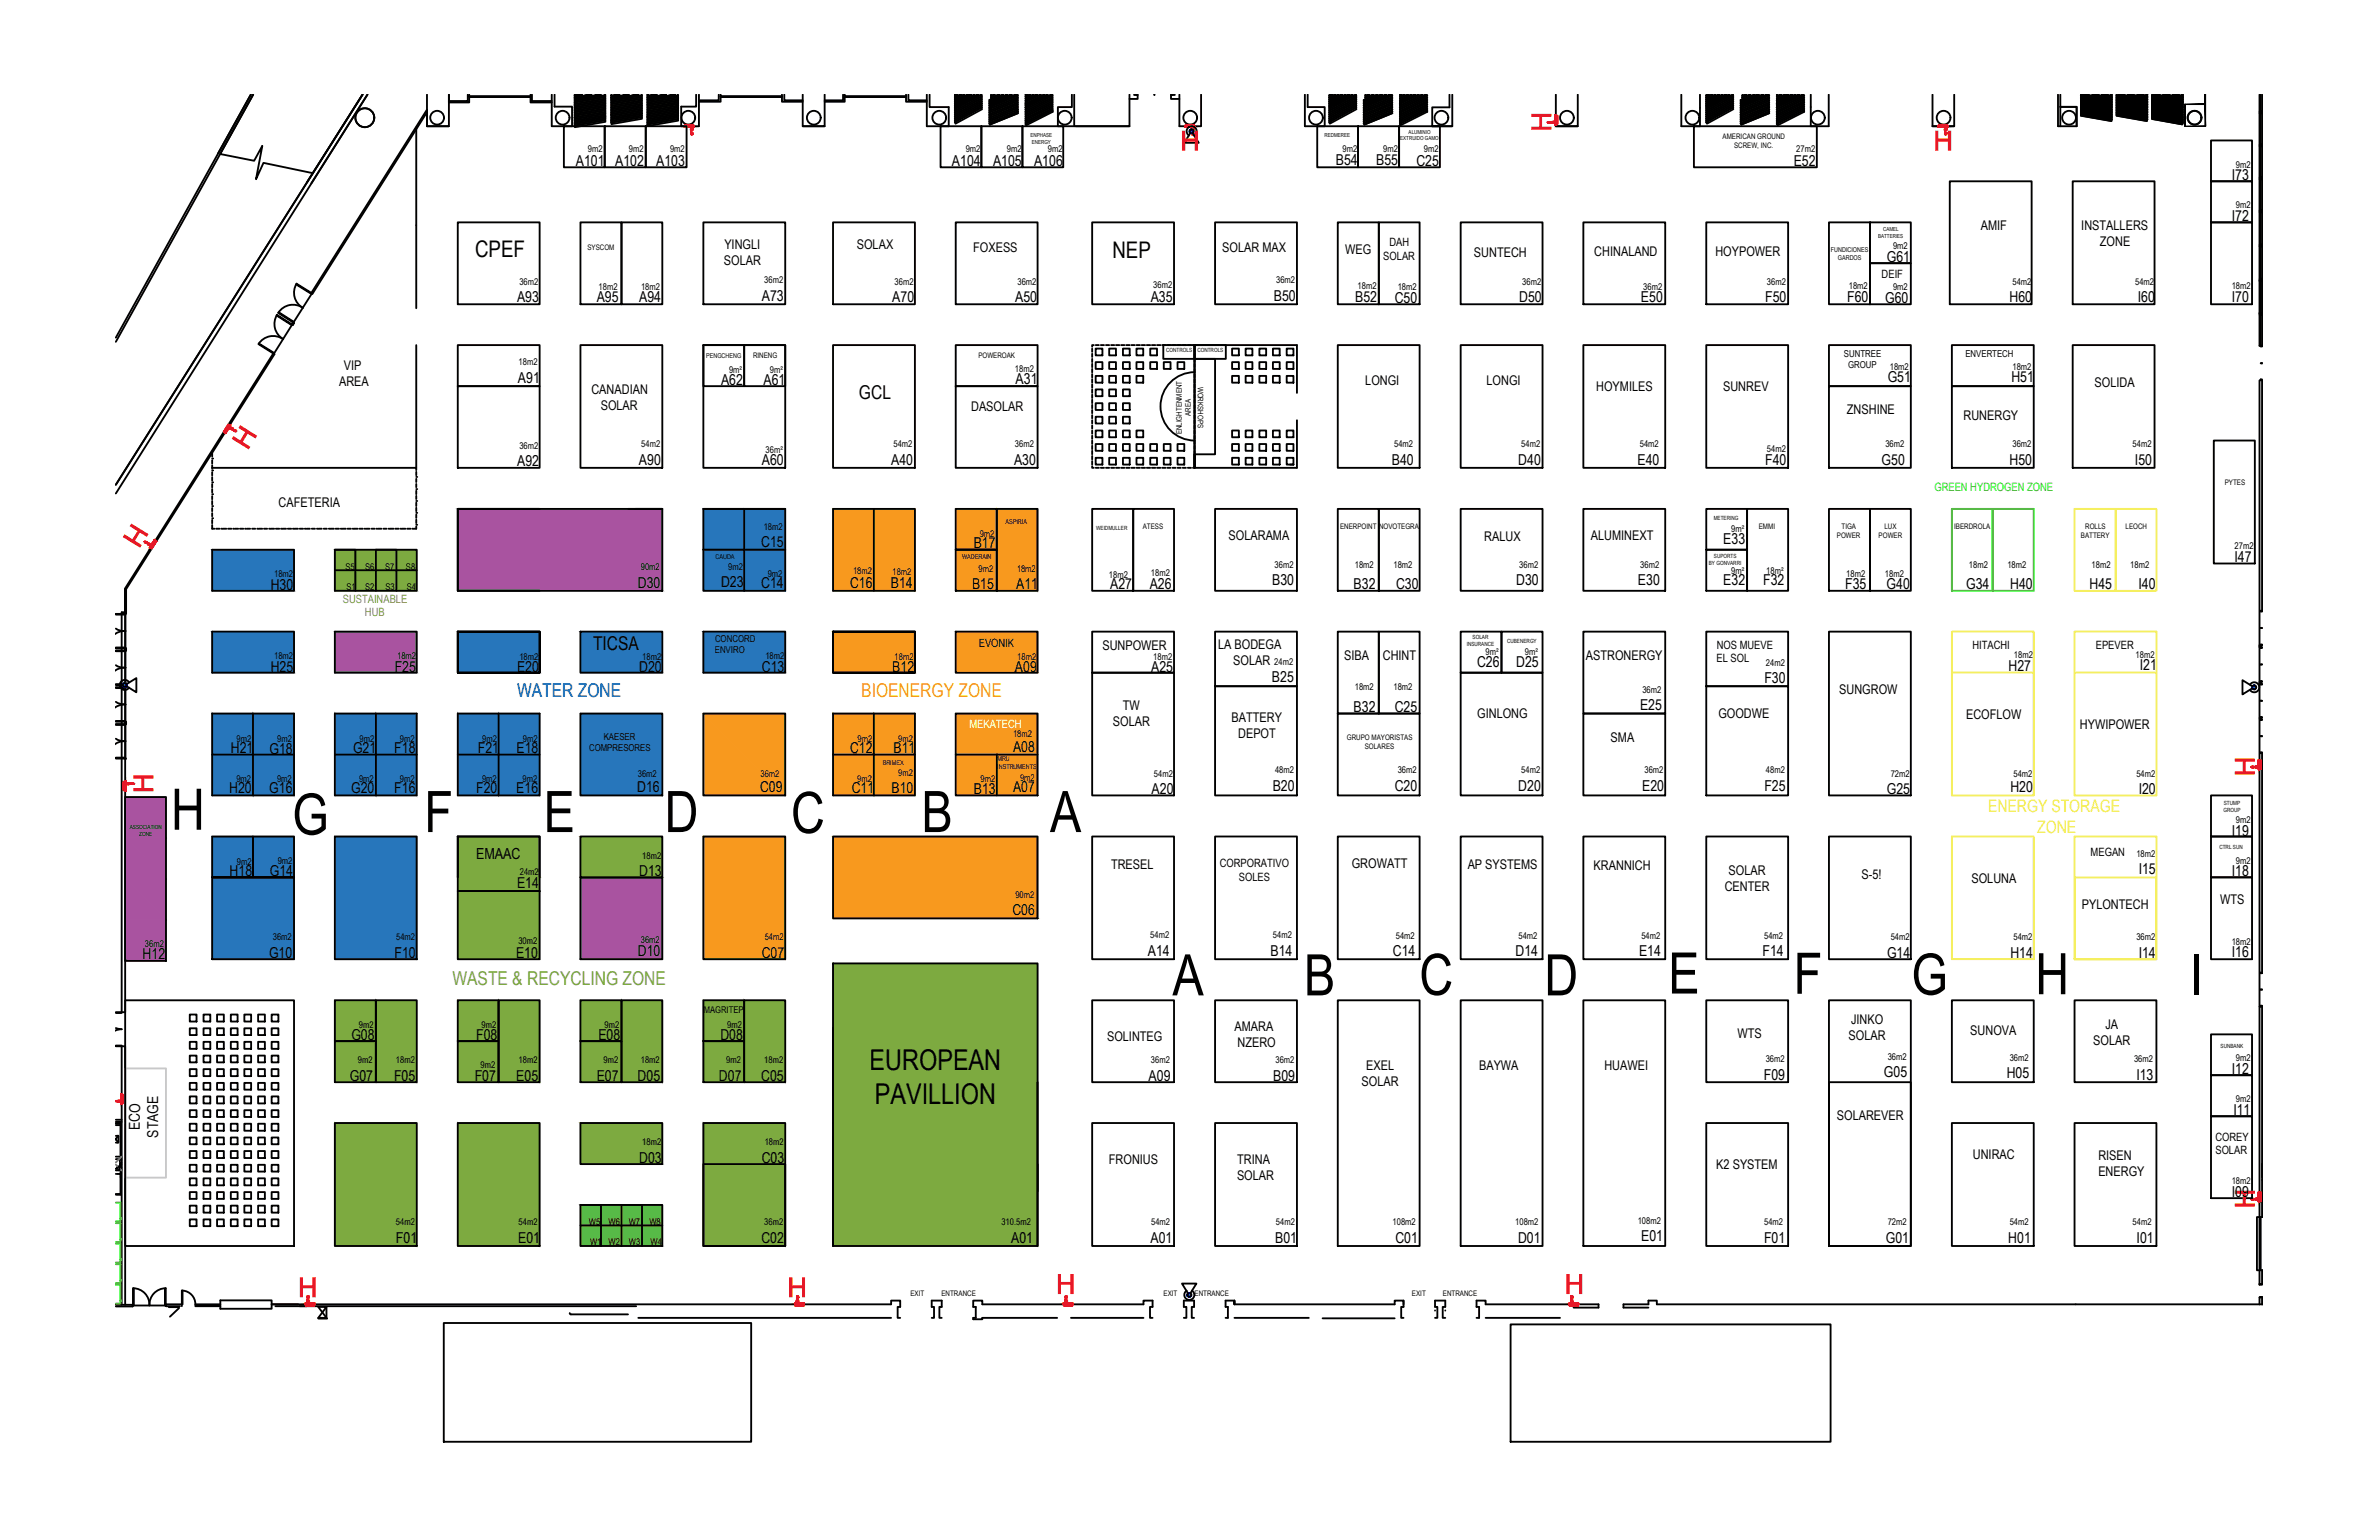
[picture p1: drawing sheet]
<svg xmlns="http://www.w3.org/2000/svg" width="432mm" height="279mm" viewBox="0 0 432 279" stroke-linecap="round" stroke-linejoin="round" font-family="sans-serif">
<defs><g id="words">
<g font-size="10.4">
<text x="31.1" y="150.5">H</text>
<text x="53" y="151.4">G</text>
<text x="77" y="151">F</text>
<text x="98.7" y="151">E</text>
<text x="120.6" y="151">D</text>
<text x="143.6" y="151.1">C</text>
<text x="167.2" y="151">B</text>
<text x="190.6" y="151">A</text>
<text x="212.8" y="180.6">A</text>
<text x="236.7" y="180.6">B</text>
<text x="257.6" y="180.5">C</text>
<text x="280.3" y="180.6">D</text>
<text x="302.8" y="180.3">E</text>
<text x="325.5" y="180.3">F</text>
<text x="346.9" y="180.5">G</text>
<text x="369.4" y="180.4">H</text>
<text x="397.5" y="180.6">I</text>
</g>
<g font-size="5.2">
<text x="157.8" y="194.1">EUROPEAN</text>
<text x="158.8" y="200.4">PAVILLION</text>
</g>
<g font-size="4.2">
<text x="86.2" y="46.6">CPEF</text>
<text x="201.9" y="46.7">NEP</text>
</g>
<g font-size="3.5">
<text x="155.9" y="72.4">GCL</text>
<text x="107.6" y="117.9">TICSA</text>
</g>
<text font-size="3.5" fill="#00f" x="93.8" y="126.5">WATER ZONE</text>
<text font-size="3.5" fill="#f8991e" x="156.3" y="126.5">BIOENERGY ZONE</text>
<text font-size="3.5" fill="#7daa40" x="82.1" y="178.6">WASTE &amp; RECYCLING ZONE</text>
<g font-size="3.1" fill="#f4ee51">
<text x="360.8" y="147.3">ENERGY STORAGE</text>
<text x="369.8" y="151">ZONE</text>
</g>
<text font-size="2.8" x="86.4" y="155.8">EMAAC</text>
<g font-size="2.7">
<text x="104.5" y="30.1">A101</text>
<text x="111.7" y="30.1">A102</text>
<text x="119.1" y="30.1">A103</text>
<text x="172.8" y="30.1">A104</text>
<text x="180.2" y="30.1">A105</text>
<text x="187.7" y="30.1">A106</text>
<text x="242.5" y="30">B54</text>
<text x="249.8" y="30">B55</text>
<text x="257.1" y="30.1">C25</text>
<text x="325.6" y="30.1">E52</text>
<text x="405.1" y="32.7">I73</text>
<text x="405.1" y="40.1">I72</text>
<text x="342.5" y="47.5">G61</text>
<text x="93.8" y="54.9">A93</text>
<text x="108.3" y="54.9">A95</text>
<text x="116" y="54.9">A94</text>
<text x="138.3" y="54.6">A73</text>
<text x="162" y="54.9">A70</text>
<text x="184.3" y="54.9">A50</text>
<text x="208.9" y="54.9">A35</text>
<text x="231.2" y="54.5">B50</text>
<text x="246" y="54.8">B52</text>
<text x="253.1" y="54.9">C50</text>
<text x="275.7" y="54.9">D50</text>
<text x="297.8" y="54.9">E50</text>
<text x="320.4" y="54.9">F50</text>
<text x="335.3" y="54.8">F60</text>
<text x="342.2" y="54.9">G60</text>
<text x="364.7" y="54.9">H60</text>
<text x="388" y="54.9">I60</text>
<text x="405.1" y="54.8">I70</text>
<text x="94" y="69.4">A91</text>
<text x="130.9" y="69.8">A62</text>
<text x="138.6" y="69.8">A61</text>
<text x="184.3" y="69.6">A31</text>
<text x="342.6" y="69.4">G51</text>
<text x="365.1" y="69.3">H51</text>
<text x="93.9" y="84.6">A92</text>
<text x="116" y="84.3">A90</text>
<text x="138.3" y="84.3">A60</text>
<text x="161.7" y="84.3">A40</text>
<text x="184.1" y="84.3">A30</text>
<text x="252.6" y="84.3">B40</text>
<text x="275.6" y="84.3">D40</text>
<text x="297.2" y="84.3">E40</text>
<text x="320.4" y="84.3">F40</text>
<text x="341.5" y="84.3">G50</text>
<text x="364.7" y="84.3">H50</text>
<text x="387.5" y="84.3">I50</text>
<text x="138.2" y="99.3">C15</text>
<text x="176.7" y="99.5">B17</text>
<text x="312.8" y="98.7">E33</text>
<text x="405.6" y="101.9">I47</text>
<text x="49.1" y="107">H30</text>
<text x="115.8" y="106.6">D30</text>
<text x="130.9" y="106.6">D23</text>
<text x="138.2" y="106.6">C14</text>
<text x="154.3" y="106.6">C16</text>
<text x="161.7" y="106.6">B14</text>
<text x="176.4" y="106.9">B15</text>
<text x="184.4" y="106.9">A11</text>
<text x="201.5" y="106.8">A27</text>
<text x="208.7" y="106.8">A26</text>
<text x="230.9" y="106.2">B30</text>
<text x="245.7" y="106.9">B32</text>
<text x="253.4" y="106.9">C30</text>
<text x="275.2" y="106.2">D30</text>
<text x="297.3" y="106.2">E30</text>
<text x="312.8" y="106.2">E32</text>
<text x="320" y="106.2">F32</text>
<text x="334.9" y="106.9">F35</text>
<text x="342.4" y="106.9">G40</text>
<text x="356.9" y="106.9">G34</text>
<text x="364.9" y="106.8">H40</text>
<text x="379.3" y="106.8">H45</text>
<text x="388.1" y="106.8">I40</text>
<text x="49.1" y="121.8">H25</text>
<text x="71.7" y="121.8">F25</text>
<text x="93.8" y="121.8">E20</text>
<text x="116" y="121.8">D20</text>
<text x="138.3" y="121.8">C13</text>
<text x="162" y="121.8">B12</text>
<text x="184.2" y="121.8">A09</text>
<text x="208.9" y="121.8">A25</text>
<text x="230.9" y="123.7">B25</text>
<text x="268.1" y="121">C26</text>
<text x="275.2" y="121">D25</text>
<text x="320.2" y="124">F30</text>
<text x="364.6" y="121.7">H27</text>
<text x="388.4" y="121.5">I21</text>
<text x="245.7" y="129.2">B32</text>
<text x="253.1" y="129.1">C25</text>
<text x="297.7" y="128.8">E25</text>
<text x="41.9" y="136.7">H21</text>
<text x="48.9" y="136.7">G18</text>
<text x="64.1" y="136.7">G21</text>
<text x="71.6" y="136.7">F18</text>
<text x="86.7" y="136.7">F21</text>
<text x="93.8" y="136.7">E18</text>
<text x="154.3" y="136.7">C12</text>
<text x="162.2" y="136.7">B11</text>
<text x="183.9" y="136.4">A08</text>
<text x="41.6" y="143.9">H20</text>
<text x="48.9" y="143.9">G16</text>
<text x="63.7" y="143.9">G20</text>
<text x="71.6" y="143.9">F16</text>
<text x="86.4" y="143.9">F20</text>
<text x="93.7" y="143.9">E16</text>
<text x="115.6" y="143.7">D16</text>
<text x="138" y="143.7">C09</text>
<text x="154.6" y="143.9">C11</text>
<text x="161.8" y="143.9">B10</text>
<text x="183.9" y="143.7">A07</text>
<text x="231" y="143.5">B20</text>
<text x="253.1" y="143.5">C20</text>
<text x="275.6" y="143.5">D20</text>
<text x="298.1" y="143.5">E20</text>
<text x="320.2" y="143.5">F25</text>
<text x="364.9" y="143.7">H20</text>
<text x="176.8" y="144.1">B13</text>
<text x="209" y="144.1">A20</text>
<text x="342.5" y="144.1">G25</text>
<text x="388.2" y="144.1">I20</text>
<text x="405.1" y="151.6">I19</text>
<text x="41.7" y="159">H18</text>
<text x="49" y="159">G14</text>
<text x="93.8" y="161.1">E14</text>
<text x="116" y="159">D13</text>
<text x="388.2" y="158.6">I15</text>
<text x="405.1" y="159">I18</text>
<text x="183.8" y="166">C06</text>
<text x="25.9" y="174">H12</text>
<text x="48.8" y="173.8">G10</text>
<text x="71.6" y="173.7">F10</text>
<text x="93.7" y="173.7">E10</text>
<text x="115.8" y="173.4">D10</text>
<text x="138.2" y="173.7">C07</text>
<text x="208.4" y="173.4">A14</text>
<text x="230.6" y="173.4">B14</text>
<text x="252.8" y="173.5">C14</text>
<text x="275.1" y="173.5">D14</text>
<text x="297.5" y="173.5">E14</text>
<text x="319.9" y="173.5">F14</text>
<text x="342.5" y="173.8">G14</text>
<text x="364.9" y="173.8">H14</text>
<text x="388.2" y="173.8">I14</text>
<text x="405.1" y="173.7">I16</text>
<text x="63.8" y="188.7">G08</text>
<text x="86.4" y="188.6">F08</text>
<text x="108.6" y="188.6">E08</text>
<text x="130.8" y="188.6">D08</text>
<text x="63.5" y="196">G07</text>
<text x="71.5" y="196">F05</text>
<text x="86.2" y="196">F07</text>
<text x="93.7" y="196">E05</text>
<text x="108.3" y="196">E07</text>
<text x="115.7" y="196">D05</text>
<text x="130.5" y="196">D07</text>
<text x="138.2" y="196">C05</text>
<text x="208.5" y="196">A09</text>
<text x="231.1" y="196">B09</text>
<text x="320.2" y="195.9">F09</text>
<text x="342" y="195.4">G05</text>
<text x="364.2" y="195.6">H05</text>
<text x="387.8" y="195.9">I13</text>
<text x="405.1" y="194.8">I12</text>
<text x="405.4" y="202.2">I11</text>
<text x="25.4" y="205.1" transform="rotate(-90 25.4 205.1)">ECO</text>
<text x="28.7" y="206.4" transform="rotate(-90 28.7 206.4)">STAGE</text>
<text x="116" y="211">D03</text>
<text x="138.2" y="211">C03</text>
<text x="405.1" y="217.1">I09</text>
<text x="71.9" y="225.5">F01</text>
<text x="94.1" y="225.5">E01</text>
<text x="138.2" y="225.5">C02</text>
<text x="183.5" y="225.5">A01</text>
<text x="208.8" y="225.5">A01</text>
<text x="231.5" y="225.5">B01</text>
<text x="253.3" y="225.5">C01</text>
<text x="275.5" y="225.5">D01</text>
<text x="297.9" y="225.2">E01</text>
<text x="320.2" y="225.5">F01</text>
<text x="342.3" y="225.5">G01</text>
<text x="364.5" y="225.5">H01</text>
<text x="387.8" y="225.5">I01</text>
</g>
<text font-size="2.6" x="19.8" y="213.1">D1</text>
<text font-size="2.6" fill="#808080" x="22.6" y="213.1" transform="rotate(-90 22.6 213.1)">E1</text>
<g font-size="2.4">
<text x="359.5" y="41.7">AMIF</text>
<text x="377.8" y="41.7">INSTALLERS</text>
<text x="131.5" y="45.1">YINGLI</text>
<text x="155.5" y="45.1">SOLAX</text>
<text x="176.6" y="45.7">FOXESS</text>
<text x="221.9" y="45.7">SOLAR MAX</text>
<text x="244.2" y="46.1">WEG</text>
<text x="267.5" y="46.6">SUNTECH</text>
<text x="289.4" y="46.4">CHINALAND</text>
<text x="311.3" y="46.4">HOYPOWER</text>
<text x="381.2" y="44.6">ZONE</text>
<text x="131.4" y="48">SOLAR</text>
<text x="61.5" y="70">AREA</text>
<text x="62.4" y="67.1">VIP</text>
<text x="107.3" y="71.5">CANADIAN</text>
<text x="247.8" y="69.9">LONGI</text>
<text x="269.8" y="69.9">LONGI</text>
<text x="289.7" y="71">HOYMILES</text>
<text x="312.7" y="71">SUNREV</text>
<text x="380.2" y="70.1">SOLIDA</text>
<text x="109" y="74.5">SOLAR</text>
<text x="176.3" y="74.5">DASOLAR</text>
<text x="335.2" y="75.2">ZNSHINE</text>
<text x="356.4" y="76.2">RUNERGY</text>
<text x="50.6" y="92">CAFETERIA</text>
<text x="223" y="98">SOLARAMA</text>
<text x="269.4" y="98.1">RALUX</text>
<text x="288.7" y="98">ALUMINEXT</text>
<text x="200.1" y="117.9">SUNPOWER</text>
<text x="221.1" y="117.8">LA BODEGA</text>
<text x="244" y="119.8">SIBA</text>
<text x="251" y="119.8">CHINT</text>
<text x="287.9" y="119.7">ASTRONERGY</text>
<text x="223.8" y="120.7">SOLAR</text>
<text x="333.8" y="125.9">SUNGROW</text>
<text x="202" y="131.8">SOLAR</text>
<text x="203.8" y="128.9">TW</text>
<text x="223.5" y="131">BATTERY</text>
<text x="268.1" y="130.2">GINLONG</text>
<text x="311.9" y="130.2">GOODWE</text>
<text x="356.9" y="130.4">ECOFLOW</text>
<text x="224.7" y="133.9">DEPOT</text>
<text x="292.3" y="134.7">SMA</text>
<text x="377.5" y="132.2">HYWIPOWER</text>
<text x="201.7" y="157.7">TRESEL</text>
<text x="245.3" y="157.5">GROWATT</text>
<text x="266.4" y="157.7">AP SYSTEMS</text>
<text x="289.2" y="157.8">KRANNICH</text>
<text x="313" y="161.7">CENTER</text>
<text x="313.8" y="158.8">SOLAR</text>
<text x="337.9" y="159.5">S-5!</text>
<text x="357.8" y="160.2">SOLUNA</text>
<text x="377.9" y="164.9">PYLONTECH</text>
<text x="403" y="164">WTS</text>
<text x="336" y="185.8">JINKO</text>
<text x="200.9" y="188.8">SOLINTEG</text>
<text x="224.1" y="187.1">AMARA</text>
<text x="224.6" y="190">NZERO</text>
<text x="315.4" y="188.3">WTS</text>
<text x="335.5" y="188.7">SOLAR</text>
<text x="357.6" y="187.7">SUNOVA</text>
<text x="379.9" y="189.6">SOLAR</text>
<text x="382.1" y="186.7">JA</text>
<text x="247.1" y="197.1">SOLAR</text>
<text x="248" y="194.1">EXEL</text>
<text x="268.5" y="194.1">BAYWA</text>
<text x="291.2" y="194.1">HUAWEI</text>
<text x="333.4" y="203.3">SOLAREVER</text>
<text x="201.3" y="211.2">FRONIUS</text>
<text x="224.5" y="214">SOLAR</text>
<text x="224.6" y="211.1">TRINA</text>
<text x="311.5" y="212">K2 SYSTEM</text>
<text x="358.1" y="210.2">UNIRAC</text>
<text x="380.9" y="210.5">RISEN</text>
<text x="380.9" y="213.4">ENERGY</text>
</g>
<g font-size="2.1">
<text x="251.1" y="47.2">SOLAR</text>
<text x="252.2" y="44.7">DAH</text>
<text x="341.5" y="50.4">DEIF</text>
<text x="177.7" y="117.3">EVONIK</text>
<text x="311.6" y="117.7">NOS MUEVE</text>
<text x="358" y="117.8">HITACHI</text>
<text x="380.4" y="117.7">EPEVER</text>
<text x="311.6" y="120.2">EL SOL</text>
<text x="379.5" y="155.4">MEGAN</text>
<text x="221.4" y="157.3">CORPORATIVO</text>
<text x="224.9" y="159.8">SOLES</text>
<text x="402.1" y="206.9">COREY</text>
<text x="402.1" y="209.4">SOLAR</text>
</g>
<text font-size="2.1" fill="#0f0" x="351.1" y="89.2">GREEN HYDROGEN ZONE</text>
<g font-size="2.1" fill="#999b37">
<text x="62.2" y="109.3">SUSTAINABLE</text>
<text x="66.2" y="111.8">HUB</text>
</g>
<text font-size="2.1" fill="#fff" x="176" y="132.1">MEKATECH</text>
<g font-size="1.7">
<text x="106.7" y="27.6">9m2</text>
<text x="114.2" y="27.6">9m2</text>
<text x="121.6" y="27.6">9m2</text>
<text x="175.3" y="27.6">9m2</text>
<text x="182.7" y="27.6">9m2</text>
<text x="190.2" y="27.6">9m2</text>
<text x="243.7" y="27.6">9m2</text>
<text x="251.1" y="27.6">9m2</text>
<text x="258.4" y="27.6">9m2</text>
<text x="326" y="27.6">27m2</text>
<text x="405.8" y="30.4">9m2</text>
<text x="405.8" y="37.8">9m2</text>
<text x="343.6" y="45.2">9m2</text>
<text x="94.3" y="51.7">36m2</text>
<text x="108.7" y="52.6">18m2</text>
<text x="116.4" y="52.6">18m2</text>
<text x="138.7" y="51.4">36m2</text>
<text x="162.4" y="51.7">36m2</text>
<text x="184.7" y="51.7">36m2</text>
<text x="209.3" y="52.3">36m2</text>
<text x="231.6" y="51.4">36m2</text>
<text x="246.4" y="52.5">18m2</text>
<text x="253.7" y="52.6">18m2</text>
<text x="276.3" y="51.7">36m2</text>
<text x="298.3" y="52.6">36m2</text>
<text x="320.7" y="51.7">36m2</text>
<text x="335.6" y="52.5">18m2</text>
<text x="343.6" y="52.6">9m2</text>
<text x="365.3" y="51.7">54m2</text>
<text x="387.5" y="51.7">54m2</text>
<text x="405.1" y="52.5">18m2</text>
<text x="334.7" y="64.8">SUNTREE</text>
<text x="356.7" y="64.8">ENVERTECH</text>
<text x="94.1" y="66.3">18m2</text>
<text x="132.3" y="67.6">9m²</text>
<text x="139.7" y="67.6">9m²</text>
<text x="184.2" y="67.5">18m2</text>
<text x="335.4" y="66.8">GROUP</text>
<text x="343" y="67.1">18m2</text>
<text x="365.3" y="67.1">18m2</text>
<text x="94.3" y="81.4">36m2</text>
<text x="116.4" y="81.2">54m2</text>
<text x="139" y="82.1">36m²</text>
<text x="162.2" y="81.2">54m2</text>
<text x="184.2" y="81.2">36m2</text>
<text x="253.1" y="81.2">54m2</text>
<text x="276.1" y="81.2">54m2</text>
<text x="297.6" y="81.2">54m2</text>
<text x="320.7" y="82">54m2</text>
<text x="342.2" y="81.2">36m2</text>
<text x="365.3" y="81.2">36m2</text>
<text x="387.1" y="81.2">54m2</text>
<text x="138.6" y="96.1">18m2</text>
<text x="177.8" y="97.4">9m2</text>
<text x="314.2" y="96.6">9m²</text>
<text x="405.6" y="99.6">27m2</text>
<text x="49.8" y="104.7">18m2</text>
<text x="62.7" y="103.3">S5</text>
<text x="62.9" y="107.1">S1</text>
<text x="66.3" y="107.1">S2</text>
<text x="66.3" y="103.3">S6</text>
<text x="69.9" y="103.3">S7</text>
<text x="70" y="107.1">S3</text>
<text x="73.7" y="103.3">S8</text>
<text x="73.9" y="107.1">S4</text>
<text x="116.3" y="103.5">90m2</text>
<text x="132.2" y="103.4">9m2</text>
<text x="139.3" y="104.6">9m2</text>
<text x="154.8" y="104.2">18m2</text>
<text x="162" y="104.4">18m2</text>
<text x="177.6" y="103.7">9m2</text>
<text x="184.6" y="103.7">18m2</text>
<text x="201.3" y="104.8">18m2</text>
<text x="208.9" y="104.6">18m2</text>
<text x="231.3" y="103">36m2</text>
<text x="245.9" y="103">18m2</text>
<text x="252.9" y="103">18m2</text>
<text x="275.7" y="103">36m2</text>
<text x="297.7" y="103">36m2</text>
<text x="314.2" y="104.1">9m²</text>
<text x="320.6" y="104.1">18m²</text>
<text x="335.1" y="104.7">18m2</text>
<text x="342.1" y="104.7">18m2</text>
<text x="357.4" y="103">18m2</text>
<text x="364.3" y="103">18m2</text>
<text x="379.6" y="103">18m2</text>
<text x="386.7" y="103">18m2</text>
<text x="49.8" y="119.5">18m2</text>
<text x="72.1" y="119.5">18m2</text>
<text x="94.3" y="119.7">18m2</text>
<text x="116.6" y="119.7">18m2</text>
<text x="129.7" y="118.5">ENVIRO</text>
<text x="129.8" y="116.4">CONCORD</text>
<text x="138.9" y="119.5">18m2</text>
<text x="162.4" y="119.7">18m2</text>
<text x="184.6" y="119.7">18m2</text>
<text x="209.3" y="119.7">18m2</text>
<text x="269.6" y="118.9">9m²</text>
<text x="276.8" y="118.9">9m²</text>
<text x="365.5" y="119.4">18m2</text>
<text x="387.6" y="119.3">18m2</text>
<text x="231.3" y="120.6">24m2</text>
<text x="245.9" y="125.3">18m2</text>
<text x="252.9" y="125.3">18m2</text>
<text x="298.1" y="125.6">36m2</text>
<text x="320.5" y="120.8">24m2</text>
<text x="43" y="134.6">9m2</text>
<text x="50.3" y="134.5">9m2</text>
<text x="65.3" y="134.6">9m2</text>
<text x="72.6" y="134.5">9m2</text>
<text x="87.5" y="134.6">9m2</text>
<text x="94.9" y="134.5">9m2</text>
<text x="106.9" y="136.3">COMPRESORES</text>
<text x="109.6" y="134.2">KAESER</text>
<text x="155.6" y="134.6">9m2</text>
<text x="163" y="134.5">9m2</text>
<text x="183.9" y="133.7">18m2</text>
<text x="42.9" y="141.9">9m2</text>
<text x="50.3" y="141.9">9m2</text>
<text x="65.2" y="141.9">9m2</text>
<text x="72.6" y="141.9">9m2</text>
<text x="87.5" y="141.9">9m2</text>
<text x="94.9" y="141.9">9m2</text>
<text x="115.8" y="141.1">36m2</text>
<text x="138" y="141.1">36m2</text>
<text x="155.6" y="141.9">9m2</text>
<text x="163" y="140.7">9m2</text>
<text x="178" y="141.9">9m2</text>
<text x="185.2" y="141.7">9m2</text>
<text x="209.5" y="140.9">54m2</text>
<text x="231.4" y="140.3">48m2</text>
<text x="253.7" y="140.3">36m2</text>
<text x="276.1" y="140.3">54m2</text>
<text x="298.5" y="140.3">36m2</text>
<text x="320.5" y="140.3">48m2</text>
<text x="343.2" y="140.9">72m2</text>
<text x="365.4" y="140.9">54m2</text>
<text x="387.8" y="140.9">54m2</text>
<text x="405.8" y="149.3">9m2</text>
<text x="116.6" y="155.8">18m2</text>
<text x="387.8" y="155.5">18m2</text>
<text x="43" y="156.9">9m2</text>
<text x="50.4" y="156.8">9m2</text>
<text x="94.3" y="158.8">24m2</text>
<text x="405.8" y="156.7">9m2</text>
<text x="184.3" y="162.9">90m2</text>
<text x="26.3" y="171.9">36m2</text>
<text x="49.5" y="170.6">36m2</text>
<text x="71.9" y="170.6">54m2</text>
<text x="94.1" y="171.3">30m2</text>
<text x="116.3" y="171.1">36m2</text>
<text x="138.8" y="170.6">54m2</text>
<text x="208.8" y="170.3">54m2</text>
<text x="231" y="170.3">54m2</text>
<text x="253.4" y="170.3">54m2</text>
<text x="275.6" y="170.3">54m2</text>
<text x="297.9" y="170.3">54m2</text>
<text x="320.2" y="170.3">54m2</text>
<text x="343.2" y="170.6">54m2</text>
<text x="365.4" y="170.6">54m2</text>
<text x="387.8" y="170.6">36m2</text>
<text x="405.1" y="171.4">18m2</text>
<text x="127.7" y="183.8">MAGRITEP</text>
<text x="65.1" y="186.6">9m2</text>
<text x="87.4" y="186.6">9m2</text>
<text x="109.7" y="186.6">9m2</text>
<text x="132" y="186.6">9m2</text>
<text x="65" y="192.9">9m2</text>
<text x="71.9" y="192.9">18m2</text>
<text x="87.2" y="193.8">9m2</text>
<text x="94.1" y="192.9">18m2</text>
<text x="109.5" y="192.9">9m2</text>
<text x="116.3" y="192.9">18m2</text>
<text x="131.8" y="192.9">9m2</text>
<text x="138.7" y="192.9">18m2</text>
<text x="208.9" y="192.9">36m2</text>
<text x="231.5" y="192.9">36m2</text>
<text x="320.5" y="192.7">36m2</text>
<text x="342.6" y="192.2">36m2</text>
<text x="364.8" y="192.5">36m2</text>
<text x="387.3" y="192.7">36m2</text>
<text x="405.8" y="192.5">9m2</text>
<text x="405.8" y="199.9">9m2</text>
<text x="116.6" y="207.8">18m2</text>
<text x="138.8" y="207.8">18m2</text>
<text x="405.1" y="214.8">18m2</text>
<text x="71.9" y="222.3">54m2</text>
<text x="94.1" y="222.3">54m2</text>
<text x="106.9" y="222.2">W5</text>
<text x="107.1" y="225.9">W1</text>
<text x="110.5" y="225.9">W2</text>
<text x="110.5" y="222.2">W6</text>
<text x="114.1" y="222.2">W7</text>
<text x="114.2" y="225.9">W3</text>
<text x="117.9" y="222.2">W8</text>
<text x="118.1" y="225.9">W4</text>
<text x="138.7" y="222.3">36m2</text>
<text x="181.8" y="222.3">310.5m2</text>
<text x="208.9" y="222.3">54m2</text>
<text x="231.6" y="222.3">54m2</text>
<text x="252.8" y="222.3">108m2</text>
<text x="275" y="222.3">108m2</text>
<text x="297.3" y="222">108m2</text>
<text x="320.2" y="222.3">54m2</text>
<text x="342.6" y="222.3">72m2</text>
<text x="364.8" y="222.3">54m2</text>
<text x="387.1" y="222.3">54m2</text>
</g>
<g font-size="1.4">
<text x="312.7" y="25.2">AMERICAN GROUND</text>
<text x="314.7" y="26.9">SCREW, INC.</text>
<text x="106.6" y="45.3">SYSCOM</text>
<text x="136.7" y="64.9">RINENG</text>
<text x="177.6" y="64.9">POWEROAK</text>
<text x="217.4" y="70.1" transform="rotate(90 217.4 70.1)">WORKSHOPS</text>
<text x="216.1" y="75.5" transform="rotate(-90 216.1 75.5)">AREA</text>
<text x="214.5" y="78.8" transform="rotate(-90 214.5 78.8)">ENLIGHTENMENT</text>
<text x="403.8" y="87.9">PYTES</text>
<text x="243.2" y="95.9">ENERPOINT</text>
<text x="250.3" y="95.9">NOVOTEGRA</text>
<text x="319.2" y="95.9">EMMI</text>
<text x="334.2" y="95.9">TIGA</text>
<text x="342" y="95.9">LUX</text>
<text x="354.7" y="95.9">IBERDROLA</text>
<text x="378.5" y="95.9">ROLLS</text>
<text x="385.8" y="95.9">LEOCH</text>
<text x="207.4" y="96.1">ATESS</text>
<text x="333.4" y="97.6">POWER</text>
<text x="341" y="97.6">POWER</text>
<text x="377.7" y="97.6">BATTERY</text>
<text x="244.5" y="134.2">GRUPO MAYORISTAS</text>
<text x="247.7" y="135.8">SOLARES</text>
<text x="165.3" y="235.2">EXIT</text>
<text x="170.9" y="235.2">ENTRANCE</text>
<text x="211.2" y="235.2">EXIT</text>
<text x="216.8" y="235.2">ENTRANCE</text>
<text x="256.3" y="235.2">EXIT</text>
<text x="261.9" y="235.2">ENTRANCE</text>
</g>
<g font-size="1.2">
<text x="332.3" y="45.7">FUNDICIONES</text>
<text x="333.6" y="47.1">GARDOS</text>
<text x="128.2" y="64.9">PENGCHENG</text>
<text x="182.5" y="95">ASPIRIA</text>
<text x="129.9" y="101.3">CAUDA</text>
<text x="174.6" y="101.5">WADERAIN</text>
<text x="160.2" y="138.8">BRIMEX</text>
<text x="181" y="139.5">INSTRUMENTS</text>
<text x="181" y="138">MRU</text>
</g>
<g font-size="1">
<text x="187.1" y="24.8">ENPHASE</text>
<text x="187.3" y="26.1">ENERGY</text>
<text x="240.4" y="24.8">REDMEREE</text>
<text x="254.2" y="25.5">EXTRUIDO GAMO</text>
<text x="255.7" y="24.3">ALUMINIO</text>
<text x="341.8" y="42">CAMEL</text>
<text x="340.9" y="43.1">BATTERIES</text>
<text x="211.7" y="63.9">CONTROLS</text>
<text x="217.3" y="63.9">CONTROLS</text>
<text x="311.1" y="94.3">METERING</text>
<text x="199" y="96.2">WEIDMULLER</text>
<text x="311.1" y="101.3">SUPORTS</text>
<text x="310.2" y="102.5">BY GONVARRI</text>
<text x="266.2" y="117.2">INSURANCE</text>
<text x="267.3" y="115.9">SOLAR</text>
<text x="273.5" y="116.6">CUBENERGY</text>
<text x="403.5" y="147.4">GROUP</text>
<text x="403.6" y="146.1">STUMP</text>
<text x="23.6" y="150.4">ASSOCIATION</text>
<text x="25.3" y="151.6">ZONE</text>
<text x="402.8" y="154">CTRL SUN</text>
<text x="403" y="190.1">SUNBANK</text>
</g>
</g></defs>
<!-- layer: 0 -->
<g fill="#a953a0" stroke="#a953a0" stroke-width=".18">
<path d="M22.7 159.5l7.4 7.4v-7.4zM22.7 159.5l7.4 7.4h-7.4z"/>
<path d="M22.7 166.9l7.4 7.4v-7.4zM22.7 166.9l7.4 7.4h-7.4z"/>
<path d="M22.7 144.6l7.4 7.4v-7.4zM22.7 144.6l7.4 7.4h-7.4z"/>
<path d="M22.7 152l7.4 7.5v-7.5zM22.7 152l7.4 7.5h-7.4z"/>
</g>
<path d="M127.7 129.5l14.8 14.8v-14.8zM127.7 129.5l14.8 14.8h-14.8z" fill="#f8991e" stroke="#f8991e" stroke-width=".18"/>
<!-- layer: Hidrantes -->
<path d="M23.1 142.2l.1-.1zM23.1 142.1h.1M23.1 142.2h.1M23.1 142.2v.1M23.2 142.2l-.1 .1M23.2 142.2h-.1M23.2 142.2v.1M144.6 236.2h.1" fill="none" stroke="#f00" stroke-width=".34"/>
<path d="M22.8 141.8v1.6h-.3zM22.5 143.4h.3z" fill="#f00" stroke="#f00" stroke-width=".18"/>
<circle cx="144.7" cy="236.2" r=".17" fill="#f00"/>
<path d="M144.7 236.2l-.1-.1 .2 .1M144.7 236.1l.1 .1" fill="none" stroke="#f00" stroke-width=".34"/>
<g fill="#f00">
<circle cx="144.8" cy="236.1" r=".17"/>
<circle cx="144.6" cy="236.2" r=".17"/>
</g>
<path d="M144.6 236.2h.1" fill="none" stroke="#f00" stroke-width=".34"/>
<circle cx="144.7" cy="236.2" r=".17" fill="#f00"/>
<path d="M144.6 236.1l.2 .1M144.7 236.1v.1M144.7 236.1h.1" fill="none" stroke="#f00" stroke-width=".34"/>
<path d="M144.3 236.6h1.6zM144.3 236.6h1.6v.3z" fill="#f00" stroke="#f00" stroke-width=".18"/>
<circle cx="193.4" cy="236.2" r=".17" fill="#f00"/>
<path d="M193.4 236.1l.1 .1M193.4 236.2h.1M193.5 236.1v.1" fill="none" stroke="#f00" stroke-width=".34"/>
<g fill="#f00">
<circle cx="193.5" cy="236.1" r=".17"/>
<circle cx="193.4" cy="236.2" r=".17"/>
</g>
<path d="M193.4 236.1v.1M193.4 236.2h.1M193.4 236.1l.1 .1" fill="none" stroke="#f00" stroke-width=".34"/>
<circle cx="193.5" cy="236.2" r=".17" fill="#f00"/>
<path d="M193.5 236.1v.1M285.1 236.2h.1" fill="none" stroke="#f00" stroke-width=".34"/>
<path d="M193.1 236.6h1.5zM193.1 236.6h1.5v.3z" fill="#f00" stroke="#f00" stroke-width=".18"/>
<circle cx="285.3" cy="236.2" r=".17" fill="#f00"/>
<path d="M285.2 236.1l.1 .1M285.3 236.1v.1" fill="none" stroke="#f00" stroke-width=".34"/>
<g fill="#f00">
<circle cx="285.3" cy="236.1" r=".17"/>
<circle cx="285.1" cy="236.2" r=".17"/>
</g>
<path d="M285.1 236.2h.1" fill="none" stroke="#f00" stroke-width=".34"/>
<circle cx="285.3" cy="236.2" r=".17" fill="#f00"/>
<path d="M285.1 236.1l.2 .1M285.2 236.1l.1 .1M285.3 236.1h.1" fill="none" stroke="#f00" stroke-width=".34"/>
<path d="M284.9 236.6h1.5zM284.9 236.6h1.5v.3z" fill="#f00" stroke="#f00" stroke-width=".18"/>
<circle cx="409.7" cy="217.6" r=".17" fill="#f00"/>
<path d="M409.6 217.6l.1-.1-.1 .1M409.6 217.5h.1M409.7 217.6h-.1" fill="none" stroke="#f00" stroke-width=".34"/>
<g fill="#f00">
<circle cx="409.6" cy="217.5" r=".17"/>
<circle cx="409.7" cy="217.6" r=".17"/>
</g>
<path d="M409.6 217.6l.1-.1-.1 .1M409.7 217.6h-.1" fill="none" stroke="#f00" stroke-width=".34"/>
<circle cx="409.6" cy="217.5" r=".17" fill="#f00"/>
<path d="M409.6 217.5h.1" fill="none" stroke="#f00" stroke-width=".34"/>
<path d="M410 216.4h.4zM410 216.4h.4l-.4 1.5z" fill="#f00" stroke="#f00" stroke-width=".18"/>
<circle cx="409.7" cy="139.2" r=".17" fill="#f00"/>
<path d="M409.6 139.1h.1M409.7 139.1l-.1 .1 .1-.1M409.7 139.2h-.1" fill="none" stroke="#f00" stroke-width=".34"/>
<g fill="#f00">
<circle cx="409.6" cy="139.1" r=".17"/>
<circle cx="409.7" cy="139.2" r=".17"/>
</g>
<path d="M409.7 139.1l-.1 .1 .1-.1M409.7 139.1h-.1M409.7 139.2h-.1" fill="none" stroke="#f00" stroke-width=".34"/>
<circle cx="409.6" cy="139.1" r=".17" fill="#f00"/>
<path d="M216.3 23.3l.1 .1M216.3 23.4h.1M216.4 23.3v.1M216.4 23.3l.1 .1M216.4 23.3h.1M409.6 139.1h.1" fill="none" stroke="#f00" stroke-width=".34"/>
<path d="M410 138h.4zM410 138h.4l-.4 1.5z" fill="#f00" stroke="#f00" stroke-width=".18"/>
<circle cx="216.5" cy="23.3" r=".17" fill="#f00"/>
<path d="M216.3 23.3l.1 .1M216.4 23.3l.1 .1" fill="none" stroke="#f00" stroke-width=".34"/>
<circle cx="216.4" cy="23.3" r=".17" fill="#f00"/>
<path d="M216.3 23.3l.1 .1M216.3 23.4h.1M353 23.3l.2 .1M353 23.3v.1M353 23.4h.1M353 23.3l.1 .1M353.1 23.3l.1 .1M353.1 23.3h.1" fill="none" stroke="#f00" stroke-width=".34"/>
<path d="M215.2 22.6l1.5 .4h-1.5zM215.2 23h1.5z" fill="#f00" stroke="#f00" stroke-width=".18"/>
<circle cx="353.2" cy="23.3" r=".17" fill="#f00"/>
<path d="M125.4 23.3l.1 .1M125.4 23.4h.1M125.5 23.3v.1M125.5 23.3l.1 .1M125.5 23.3h.1M353 23.3l.1 .1M353 23.4h.1M353.1 23.3l.1 .1" fill="none" stroke="#f00" stroke-width=".34"/>
<path d="M351.9 22.6l1.5 .4h-1.5zM351.9 23h1.5z" fill="#f00" stroke="#f00" stroke-width=".18"/>
<circle cx="125.6" cy="23.3" r=".17" fill="#f00"/>
<path d="M125.4 23.3l.1 .1M125.5 23.3l.1 .1" fill="none" stroke="#f00" stroke-width=".34"/>
<circle cx="125.5" cy="23.3" r=".17" fill="#f00"/>
<path d="M125.4 23.3l.1 .1M125.4 23.4h.1M41.8 77.6h.1l-.1 .1M41.9 77.6h.1M41.9 77.7h-.1M41.9 77.7l-.1 .1" fill="none" stroke="#f00" stroke-width=".34"/>
<path d="M124.3 22.6l1.5 .4h-1.5zM124.3 23h1.5z" fill="#f00" stroke="#f00" stroke-width=".18"/>
<g fill="#f00">
<circle cx="41.9" cy="77.8" r=".17"/>
<circle cx="41.9" cy="77.6" r=".17"/>
</g>
<path d="M282 22.1h-.1M282 22.3h.1M282 22.1l-.1 .2 .1-.1M282 22.1l-.1 .1M41.8 77.7h.1M41.9 77.6h-.1M41.9 77.7v.1M41.9 77.6l-.1 .1" fill="none" stroke="#f00" stroke-width=".34"/>
<path d="M41.7 77.2l-.7 1.1h-.4zM40.6 78.3l.3 .2 .1-.2z" fill="#f00" stroke="#f00" stroke-width=".18"/>
<g fill="#f00">
<circle cx="281.9" cy="22.1" r=".17"/>
<circle cx="282" cy="22.3" r=".17"/>
</g>
<path d="M281.9 22.1h.1M282 22.1l-.1 .1M282 22.2l-.1 .1M282 22.2v.1" fill="none" stroke="#f00" stroke-width=".34"/>
<path d="M282.3 21h.4zM282.3 21h.4l-.4 1.6z" fill="#f00" stroke="#f00" stroke-width=".18"/>
<circle cx="55.8" cy="236.2" r=".17" fill="#f00"/>
<path d="M55.8 236.1l.2 .1M55.8 236.2h.1M55.8 236.1l.1 .1M55.9 236.1l.1 .1" fill="none" stroke="#f00" stroke-width=".34"/>
<g fill="#f00">
<circle cx="56" cy="236.1" r=".17"/>
<circle cx="55.8" cy="236.2" r=".17"/>
</g>
<path d="M55.8 236.1l.1 .1M55.8 236.2h.1M55.9 236.1l.1 .1" fill="none" stroke="#f00" stroke-width=".34"/>
<circle cx="55.9" cy="236.2" r=".17" fill="#f00"/>
<path d="M27.2 98.9h-.1M27.2 98.8l-.1 .1M27.2 98.8h-.1M55.9 236.1l.1 .1" fill="none" stroke="#f00" stroke-width=".34"/>
<path d="M55.5 236.6h1.6zM55.5 236.6h1.6v.3z" fill="#f00" stroke="#f00" stroke-width=".18"/>
<circle cx="27.2" cy="98.8" r=".17" fill="#f00"/>
<path d="M27.1 98.8h.1" fill="none" stroke="#f00" stroke-width=".34"/>
<circle cx="27.2" cy="98.8" r=".17" fill="#f00"/>
<path d="M27.1 98.7h.1" fill="none" stroke="#f00" stroke-width=".34"/>
<circle cx="27.1" cy="98.9" r=".17" fill="#f00"/>
<path d="M27 98.8h.2M27.1 98.9h.1M27.2 98.8h-.1" fill="none" stroke="#f00" stroke-width=".34"/>
<circle cx="27.2" cy="98.8" r=".17" fill="#f00"/>
<path d="M27.2 98.8h-.1" fill="none" stroke="#f00" stroke-width=".34"/>
<circle cx="27.2" cy="98.8" r=".17" fill="#f00"/>
<path d="M27.2 98.7l-.1 .1M21.6 199.9l.1-.1-.1 .1M21.7 199.7l-.1 .1M21.7 199.9h.1" fill="none" stroke="#f00" stroke-width=".34"/>
<path d="M28.1 98l.3 .2h-.4zM28 98.2l-.8 1.1 1.2-1.1z" fill="#f00" stroke="#f00" stroke-width=".18"/>
<circle cx="21.7" cy="199.8" r=".17" fill="#f00"/>
<path d="M21.7 199.7l-.1 .1" fill="none" stroke="#f00" stroke-width=".34"/>
<g fill="#f00">
<circle cx="21.6" cy="199.7" r=".17"/>
<circle cx="21.7" cy="199.9" r=".17"/>
</g>
<path d="M21.7 199.9h.1" fill="none" stroke="#f00" stroke-width=".34"/>
<circle cx="21.7" cy="199.8" r=".17" fill="#f00"/>
<path d="M21.7 199.7l-.1 .1M21.7 199.7l-.1 .2M21.7 199.8l-.1 .1" fill="none" stroke="#f00" stroke-width=".34"/>
<circle cx="21.6" cy="199.7" r=".17" fill="#f00"/>
<path d="M22 198.6h.4zM22 198.6h.4l-.4 1.6z" fill="#f00" stroke="#f00" stroke-width=".18"/>
<!-- layer: 0 -->
<g fill="#f8991e" stroke="#f8991e" stroke-width=".18">
<path d="M151.2 129.5l7.4 14.8v-14.8zM151.2 129.5l7.4 14.8h-7.4z"/>
<path d="M158.6 129.5l7.5 14.8v-14.8zM158.6 129.5l7.5 14.8h-7.5z"/>
<path d="M151.2 92.3l14.9 14.9v-14.9zM151.2 92.3l14.9 14.9h-14.9z"/>
<path d="M173.5 114.6l14.8 7.4v-7.4zM173.5 114.6l14.8 7.4h-14.8z"/>
<path d="M173.5 129.5l14.8 14.8v-14.8zM173.5 129.5l14.8 14.8h-14.8z"/>
<path d="M151.2 114.6l14.9 7.4v-7.4zM151.2 114.6l14.9 7.4h-14.9z"/>
<path d="M173.5 92.3l7.4 7.4v-7.4zM173.5 92.3l7.4 7.4h-7.4zM173.5 99.7l7.4 7.5v-7.5zM173.5 99.7l7.4 7.5h-7.4z"/>
<path d="M180.9 92.3l7.4 14.9v-14.9zM180.9 92.3l7.4 14.9h-7.4z"/>
<path d="M151.2 151.8l37.1 14.8v-14.8zM151.2 151.8l37.1 14.8h-37.1z"/>
</g>
<g fill="#2776bb" stroke="#2776bb" stroke-width=".18">
<path d="M135.1 92.3l7.4 7.4v-7.4zM135.1 92.3l7.4 7.4h-7.4z"/>
<path d="M135.1 99.7l7.4 7.5v-7.5zM135.1 99.7l7.4 7.5h-7.4z"/>
<path d="M127.7 92.3l7.4 7.4v-7.4zM127.7 92.3l7.4 7.4h-7.4z"/>
<path d="M127.7 99.7l7.4 7.5v-7.5zM127.7 99.7l7.4 7.5h-7.4z"/>
<path d="M127.7 114.6l14.8 7.4v-7.4zM127.7 114.6l14.8 7.4h-14.8z"/>
<path d="M38.5 159.2l14.9 14.8v-14.8zM38.5 159.2l14.9 14.8h-14.9z"/>
<path d="M83.1 129.5l7.4 14.8v-14.8zM83.1 129.5l7.4 14.8h-7.4z"/>
<path d="M90.5 129.5l7.4 14.8v-14.8zM90.5 129.5l7.4 14.8h-7.4z"/>
<path d="M105.4 114.6l14.8 7.4v-7.4zM105.4 114.6l14.8 7.4h-14.8z"/>
<path d="M105.4 129.5l14.8 14.8v-14.8zM105.4 129.5l14.8 14.8h-14.8z"/>
<path d="M83.1 114.6l14.8 7.4v-7.4zM83.1 114.6l14.8 7.4h-14.8z"/>
<path d="M45.9 151.8l7.5 7.4v-7.4zM45.9 151.8l7.5 7.4h-7.5z"/>
<path d="M38.5 151.8l7.4 7.4v-7.4zM38.5 151.8l7.4 7.4h-7.4z"/>
<path d="M60.8 151.8l14.8 22.2v-22.2zM60.8 151.8l14.8 22.2h-14.8z"/>
</g>
<g fill="#7daa40" stroke="#7daa40" stroke-width=".18">
<path d="M83.1 203.8l14.8 22.3v-22.3zM83.1 203.8l14.8 22.3h-14.8z"/>
<path d="M83.1 181.5l7.4 7.4v-7.4zM83.1 181.5l7.4 7.4h-7.4zM83.1 188.9l7.4 7.4v-7.4zM83.1 188.9l7.4 7.4h-7.4z"/>
<path d="M90.5 181.5l7.4 14.8v-14.8zM90.5 181.5l7.4 14.8h-7.4z"/>
<path d="M83.1 159.2l14.8 14.8v-14.8zM83.1 159.2l14.8 14.8h-14.8z"/>
<path d="M60.8 203.8l14.8 22.3v-22.3zM60.8 203.8l14.8 22.3h-14.8z"/>
<path d="M60.8 181.5l7.4 7.4v-7.4zM60.8 181.5l7.4 7.4h-7.4zM60.8 188.9l7.4 7.4v-7.4zM60.8 188.9l7.4 7.4h-7.4z"/>
<path d="M68.2 181.5l7.4 14.8v-14.8zM68.2 181.5l7.4 14.8h-7.4z"/>
<path d="M127.7 203.8l14.8 22.3v-22.3zM127.7 203.8l14.8 22.3h-14.8z"/>
<path d="M127.7 181.5l7.4 7.4v-7.4zM127.7 181.5l7.4 7.4h-7.4zM127.7 188.9l7.4 7.4v-7.4zM127.7 188.9l7.4 7.4h-7.4z"/>
<path d="M135.1 181.5l7.4 14.8v-14.8zM135.1 181.5l7.4 14.8h-7.4z"/>
<path d="M105.4 181.5l7.4 7.4v-7.4zM105.4 181.5l7.4 7.4h-7.4zM105.4 188.9l7.4 7.4v-7.4zM105.4 188.9l7.4 7.4h-7.4z"/>
<path d="M112.8 181.5l7.4 14.8v-14.8zM112.8 181.5l7.4 14.8h-7.4z"/>
<path d="M83.1 151.8l14.8 7.4v-7.4zM83.1 151.8l14.8 7.4h-14.8z"/>
<path d="M151.2 174.8l37.1 51.3v-51.3zM151.2 174.8l37.1 51.3h-37.1z"/>
</g>
<g fill="#a953a0" stroke="#a953a0" stroke-width=".18">
<path d="M105.4 159.2l14.8 14.8v-14.8zM105.4 159.2l14.8 14.8h-14.8z"/>
<path d="M83.1 92.3l37.1 14.9v-14.9zM83.1 92.3l37.1 14.9h-37.1z"/>
</g>
<g fill="none" stroke="#000" stroke-width=".34">
<path d="M77.5 17.1v5.8h4v-5.8v1.5h3.7v-1.5M77.5 19.9l-21 33.3 .2 .1 20.8-32.9M77.5 19.9v3h4M84.9 17.1v1.2h-3.4M85.2 17.4h11.1v.2h-11.1zM96.3 17.1v1.5h3.8M96.5 17.1v1.2h3.6M100.1 17.1v5.8h3.7v-3.6h-3.1v-2.2M104.3 17.1v.3l1.3-.3-1.3 .3v.3l3.1-.6-3.1 .6v.2l4.8-.8-4.8 .8v.3l5.6-.9-.1-.2M104.3 18.3l5.5-1 .1 .3-5.6 .9zM104.3 18.6l5.5-1 .1 .3-5.6 1zM104.3 18.9l5.5-1 .1 .3-5.6 1z"/>
<path d="M104.3 19.2l5.5-1 .1 .3-5.6 1zM104.3 19.5l5.5-1 .1 .3-5.6 1zM104.3 19.8l5.5-1 .1 .3-5.6 1zM110.9 17.1l.1 .3 1.5-.3-1.6 .3 .1 .3 3.2-.6-3.3 .6 .1 .3 4.9-.9-5 .9 .1 .3 5.5-1v-.2M110.9 18.3l5.5-1 .1 .3-5.5 1zM110.9 18.6l5.5-1 .1 .3-5.5 1zM110.9 18.9l5.5-1 .1 .3-5.5 1zM110.9 19.2l5.5-1 .1 .3-5.5 1zM110.9 19.5l5.5-1 .1 .3-5.5 1zM110.9 19.8l5.5-1 .1 .3-5.5 1zM117.5 17.1v.3l1.7-.3-1.7 .3v.3l3.4-.6-3.4 .6v.3l5.1-.9-5.1 .9v.3l5.6-.9-.1-.3M117.5 18.3l5.5-.9 .1 .3-5.6 .9z"/>
<path d="M117.5 18.6l5.5-.9 .1 .2-5.6 1zM117.5 18.9l5.5-1 .1 .3-5.6 1zM117.5 19.2l5.5-1 .1 .3-5.6 1zM117.5 19.6l5.5-1 .1 .2-5.6 1zM117.5 19.9l5.5-1 .1 .3-5.6 1zM126.9 17.1v5.8h-3.3v-3.6M130.5 17.1v1.1h-3.6M130.8 17.4h11.1v.2h-11.1zM130.8 17.1v1.4h-3.9M141.9 17.1v1.4h3.8M142.4 17.1v1.1h3.3M145.7 17.1v5.8h4v-5.8"/>
<path d="M153 17.1v1.1h-3.3M153.3 17.4h11.2v.2h-11.2zM153.3 17.1v1.4h-3.6M164.5 17.1v1.4h3.7M164.9 17.1v1.1h3.3M168.2 17.1v5.8h4v-3.5h-3.5v-2.3M194.5 17.1v2.3h-2.5v3.5h13M195 17.1v5.8M205 17.1v5.8h-9.8M205.9 17.1l.6 .1v.7h-1.5M206.2 17.1h.3M209.5 17.1h.1"/>
<path d="M212.5 17.1h.3M213.2 17.1l-.7 .1v.7h1.6M214.1 17.1v5.8h3.9v-5.8M236.8 17.1v5.8h3.6v-3.5h-3.1v-2.3M241.2 19.8l4.9-2.6 .1 .2-4.8 2.7zM241.3 17.1l.1 .3 .4-.3-.6 .3 .2 .3 1-.6-1.2 .6 .2 .3 1.6-.9-1.8 1 .2 .3 2.3-1.3-2.5 1.3 .2 .3 2.9-1.6-3.1 1.7 .2 .3 3.5-2-3.7 2 .2 .3 4.1-2.3-4.3 2.3 .2 .3 4.7-2.6M247.5 19.5l5.1-2.1 .1 .3-5.1 2zM247.5 19.8l5.1-2.1 .1 .2-5.1 2.2zM247.8 17.1l.1 .3M248.5 17.1l-.7 .3 .1 .3M249.3 17.1l-1.5 .6 .1 .3M250 17.1l-2.5 1.1 .1 .3 3.3-1.4-3.4 1.4 .1 .3 4.1-1.7-4.2 1.7 .1 .3 4.8-2-4.9 2 .1 .3 5.1-2.1-.1-.2"/>
<path d="M252.7 19.9l-5.2 2.1 .1 .3 5.1-2.1-.1-.3M254.1 19.9l4.8-2.5 .2 .3-4.9 2.4zM254.1 17.2l.1 .3M254.1 17.5l.1 .3M254.1 18.5l.1 .3M254.1 19.2l.1 .3M254.2 17.1l-.1 .1M254.2 17.5l.7-.4-.8 .4M254.2 17.8l1.4-.7-1.5 .8M256.2 17.1l-2.1 1.1 .1 .3 2.7-1.4-2.8 1.4M256.2 17.1l-2 1-.1-.2M258.1 17.1l-4 2.1"/>
<path d="M258.2 17.1l-4 2-.1-.3 3.4-1.7-3.4 1.8M258.8 17.1l-4.7 2.4 .1 .3 4.9-2.5-.2-.2M263.1 17.1v2.4h-3.1v3.4h3.6M263.6 17.1v5.8h-3.7M282.4 17.1v5.8M286.4 17.1v5.8h-4M305.2 17.1v5.8h3.4v-5.8M328.7 17.1v5.8h3.2v-5.8M350.8 17.1v5.8M354.7 17.1v5.8h-3.9M373.5 17.1v5.8h3.4M374 17.1v2.3h2.9v3.5"/>
<path d="M377.7 17.1v.3l5.5 .9 .1-.3-5.3-.9 5.2 .9 .1-.3M377.8 17.4l5.5 1-.1 .3-5.5-1zM377.8 17.7l5.5 1-.1 .3-5.5-1zM377.8 18l5.5 1-.1 .3-5.5-1zM377.8 18.3l5.5 1-.1 .3-5.5-1zM377.8 18.6l-.1 .3 5.5 1 .1-.3-5.5-1.1-.1 .3 5.5 1 .1-.3M377.8 18.9l5.5 1-.1 .3-5.5-1zM377.8 19.2l5.5 1-.1 .2-5.5-.9zM377.8 19.5l5.5 .9-.1 .3-5.5-.9zM377.8 19.8l5.5 1-.1 .3-5.5-1zM377.8 17.4l5.5 .9-.1 .3-5.5-.9zM377.8 17.7l5.5 .9-.1 .3-5.5-1z"/>
<path d="M377.8 17.9l5.5 1-.1 .3-5.5-1zM377.8 18.2l5.5 1-.1 .3-5.5-1zM377.8 19.8l5.5 .9-.1 .3-5.5-.9zM383.2 17.1h.1M383.3 17.1l-.1 .3-1.7-.3 1.8 .3M383.3 17.4l-.1 .3-3.5-.6 3.6 .6M383.3 17.1l-.1 .3-1.6-.3 1.7 .3M383.3 17.4l-.1 .3-3.3-.6 3.4 .6M384.2 17.1v.3l5.5 .9v-.3M384.2 17.4l5.5 1v.3l-5.5-1zM384.2 17.7l5.5 1v.3l-5.5-1zM384.2 18l5.5 1v.3l-5.5-1z"/>
<path d="M384.2 18.3l5.5 1v.3l-5.5-1zM384.2 18.6v.3l5.5 1v-.3l-5.5-1.1v.3l5.5 1v-.3M384.2 18.9l5.5 1v.3l-5.5-1zM384.2 19.2l5.5 1v.2l-5.5-.9zM384.2 19.5l5.5 .9v.3l-5.5-.9zM384.2 19.8l5.5 1v.3l-5.5-1zM384.2 17.4l5.5 .9v.3l-5.5-.9zM384.2 17.7l5.5 .9v.3l-5.5-1zM384.2 17.9l5.5 1v.3l-5.5-1zM384.2 18.2l5.5 1v.3l-5.5-1zM384.2 19.8l5.5 .9v.3l-5.5-.9zM389.7 17.1h.1"/>
<path d="M389.7 17.1v.3l-1.8-.3 1.8 .3M389.7 17.4v.3l-3.5-.6 3.5 .6M389.7 17.7v.3l-5.2-.9 5.2 .9M389.7 17.1v.3l-1.7-.3 1.7 .3M389.7 17.4v.3l-3.4-.6 3.4 .6M390.6 17.1v.3l5.5 .9 .1-.3-5.3-.9 5.2 .9 .1-.3M390.6 17.4l5.6 1-.1 .3-5.5-1zM390.6 17.7l5.6 1-.1 .3-5.5-1zM390.6 18l5.6 1-.1 .3-5.5-1zM390.6 18.3l5.6 1-.1 .3-5.5-1zM390.6 18.6l5.6 1-.1 .3-5.5-1zM390.6 18.9l5.6 1-.1 .3-5.5-1z"/>
<path d="M390.6 19.2l5.6 1-.1 .2-5.5-.9zM390.6 19.5l5.6 .9-.1 .3-5.5-.9zM390.6 19.8l5.6 1-.1 .3-5.5-1zM390.6 17.4v.3l5.5 .9 .1-.3M390.6 17.7l5.6 .9-.1 .3-5.5-1zM390.6 17.9l5.6 1-.1 .3-5.5-1zM390.6 18.2l5.6 1-.1 .3-5.5-1zM390.6 18.5l5.6 1-.1 .3-5.5-1zM390.6 19.8l5.6 .9-.1 .3-5.5-.9zM396.1 17.1h.1M396.2 17.1l-.1 .3-1.8-.3 1.9 .3M396.2 17.4l-.1 .3-3.5-.6 3.6 .6"/>
<path d="M396.2 17.1l-.1 .3-1.6-.3 1.7 .3M396.2 17.4l-.1 .3-3.3-.6 3.4 .6M410.1 17.1v45.6h.5M410.3 17.1v45.6M410.6 17.1v45.6M39.6 27.9l5.9-10.8-24.5 44.2M55.7 33.1l10.1-16-44.8 70.9M56.5 33.3l10.2-16.2-45.7 72.4M56.8 31.4l-9-1.9-1.3 3 1.1-6-1.5 2.7-6.2-1.3 6.1-10.8-25 44.9M104.3 20.1l5.5-1 .1 .3-5.6 1zM104.3 20.4l5.5-1 .1 .3-5.6 1zM104.3 20.7l5.5-1 .1 .3-5.6 1z"/>
<path d="M104.3 21l5.5-1 .1 .3-5.6 1zM104.3 21.3l5.5-1 .1 .3-5.6 1zM104.3 21.6l5.5-1 .1 .3-5.6 1zM104.3 21.9l5.5-1 .1 .3-5.6 1zM104.3 22.5l5.6-1-.1-.3-5.5 1v.3M104.3 22.5l5.5-1 .1 .3-5.6 1zM104.3 22.8l5.5-1 .1 .3-5.6 1zM104.3 21.3v.1M109.9 21.2l-5.6 1M110.9 20.1l5.5-1 .1 .3-5.5 1zM110.9 20.4l5.5-1 .1 .3-5.5 1zM110.9 20.7l5.5-1 .1 .3-5.5 1z"/>
<path d="M110.9 21l5.5-1 .1 .3-5.5 1zM110.9 21.3l5.5-1 .1 .3-5.5 1zM110.9 21.9l5.6-.9-.1-.3-5.5 .9 .1 .3M110.9 21.9l5.5-.9 .1 .3-5.5 .9zM110.9 22.2l5.5-.9 .1 .2-5.5 1zM110.9 20.7v.1M116.5 20.6l-5.5 1M117.5 20.2l5.5-1 .1 .3-5.6 .9zM117.5 20.4l5.5-.9 .1 .3-5.6 .9zM117.5 20.7l5.5-.9 .1 .3-5.6 .9zM117.5 21l5.5-.9 .1 .3-5.6 .9zM117.5 21.3l5.5-.9 .1 .3-5.6 .9z"/>
<path d="M117.5 21.6l5.5-.9 .1 .3-5.6 .9zM117.5 22.3l5.5-1 .1 .3-5.6 1zM117.5 22.6l5.5-1 .1 .3-5.6 1zM117.5 21.1v.1M117.5 22.2v-.2l5.5-1 .1 .3-5.6 1M123.1 21l-5.6 .9M124.3 22.7v.2h1.7M145.7 22.9h4M215.2 22.7v.2h1.7M241.2 20.1l4.9-2.6 .1 .3-4.8 2.6zM241.2 20.4l4.9-2.5 .1 .2-4.8 2.6zM241.2 20.8l4.9-2.6 .1 .3-4.8 2.6z"/>
<path d="M241.2 21.1l4.9-2.6 .1 .3-4.8 2.6zM241.2 21.5l4.9-2.7 .1 .3-4.8 2.7zM241.2 21.8l4.9-2.6 .1 .3-4.8 2.6zM241.2 22.1l4.9-2.6 .1 .3-4.8 2.6zM247.5 20.1l5.1-2.1 .1 .3-5.1 2.1zM247.5 20.4l5.1-2.1 .1 .3-5.1 2.1zM247.5 20.7l5.1-2 .1 .2-5.1 2.1zM247.5 21l5.1-2 .1 .3-5.1 2zM247.5 21.4l5.1-2.1 .1 .3-5.1 2.1zM247.5 21.7l5.1-2.1 .1 .3-5.1 2.1zM252.7 20.2l-5.2 2.2 .1 .2 5.1-2.1-.1-.2M252.7 20.5l-5.1 2.1"/>
<path d="M254.1 20.2l4.8-2.5 .2 .3-4.9 2.4zM254.1 20.5l4.8-2.5 .2 .3-4.9 2.5zM254.1 20.8l4.8-2.4 .2 .2-4.9 2.5zM254.1 21.2l4.8-2.5 .2 .3-4.9 2.4zM254.1 21.5l4.8-2.4 .2 .2-4.9 2.5zM254.1 21.8l4.8-2.5 .2 .3-4.9 2.5zM254.1 22.1l4.8-2.4 .2 .3-4.9 2.4zM254.1 22.5l4.8-2.5 .2 .3-4.9 2.4zM254.4 21.8l-.2 .1M282.4 22.9h4M350.8 22.9h3.9M351.9 22.7v.2h1.7"/>
<path d="M374 22.9v-3.5h2.9v3.5M377.8 20.1l5.5 1-.1 .3-5.5-1zM377.8 20.4l5.5 1-.1 .3-5.5-1zM377.8 20.7l5.5 1-.1 .3-5.5-1zM377.8 20.1l5.5 .9-.1 .3-5.5-.9zM377.8 20.4l5.5 .9-.1 .3-5.5-.9zM377.8 20.7l5.5 .9-.1 .3-5.5-.9zM384.2 20.1l5.5 1v.3l-5.5-1zM384.2 20.4l5.5 1v.3l-5.5-1zM384.2 20.7v.3l5.5 1v-.3l-5.5-1v.3l5.5 .9v-.3M384.2 20.1l5.5 .9v.3l-5.5-.9zM384.2 20.4l5.5 .9v.3l-5.5-.9z"/>
<path d="M390.6 20.4v-.3l5.6 1M390.6 21l5.5 1M390.6 21l5.5 .9M390.6 21l5.6 1-.1 .3-5.5-1zM390.6 21.3l5.6 1-.1 .3-5.5-1zM390.6 20.4l5.6 1-.1 .3-5.5-1zM390.6 20.7l5.6 1-.1 .3-5.5-1zM390.6 21l5.6 .9-.1 .3-5.5-.9zM390.6 20.4l5.6 .9-.1 .3-5.5-.9zM390.6 20.7l5.6 .9-.1 .3-5.5-.9zM390.6 20.1l5.6 .9-.1 .4-5.5-1zM410.5 38.1l-.3 .4v-.4h.3v.4h-.3"/>
<path d="M410.5 32.2l-.3 .4v-.4h.3v.4h-.3M410.5 26.2l-.3 .3v-.3h.3v.3h-.3M410.5 20.2l-.3 .4v-.4h.3v.4h-.3M50.2 57.1l2.8 1.8v.1l-2.8-1.8M50.3 57.1a3.2 3.2 0 0 0 1.1 4.4M50.6 56.6l2.8 1.8-.1 .1-2.8-1.7M53 58.9l-3.3 5.3M53.2 58.5l.2 .1-.2 .4-.3-.2zM53.8 51.5l2.8 1.7-.1 .1-2.8-1.7M53.8 51.4a3.2 3.2 0 0 0 1.2 4.4M55 55.9a3.2 3.2 0 0 0-4.5 .8M56.6 53.2l-3.4 5.3"/>
<path d="M410.1 56.8h.5M410.1 51h.5M410.5 56.8l-.3 .4v-.4h.3v.4h-.3M410.5 50.6l-.3 .4v-.4h.3v.4h-.3M410.5 44.4l-.3 .3v-.3h.3v.3h-.3M47 62.3l2.8 1.8-.1 .1-2.8-1.8M49.6 64.1l.2 .2-26.9 42.6v4.4h-.2v-4.5zM51.4 61.5a3.2 3.2 0 0 0-4.5 .9M410.1 69v164.1M410.4 65.9l.2 .1M410.6 68.8h-.3v.2h.3v41.8h-.3v.2h.3M410.6 62.7h-.3v.2h.3"/>
<path d="M410.6 65.8l-.3 .1M21 118h1.8v.2h-1.8M21 117.5h1.8v.1h-1.8M21 114l1 .5h.8M21 111.4h1.8v.1h-1.8M22.7 117.6h.2v.4h-.2zM22.8 111.3v26.4M22.8 114.5a3.1 3.1 0 0 0-1.8 .5M410.1 117.1h.3v.3h-.3zM410.3 113.9h.3h-.3M410.6 116.9h-.3v.2h.3M410.6 117.4h-.3v.2h.3"/>
<path d="M21 137.5h1.8v.1h-1.8M21 134l1 .5h.8M21 131.4h1.8v.1h-1.8M21 124.1h1.8v.2h-1.8M21 120.7l1 .4 .8 .1M21 127.3l1 .5h.8a3.1 3.1 0 0 0-1.8 .5M21 130.8h1.8v.1h-1.8M21 124.7h1.8v.1h-1.8M22.7 124.3h.2v.4h-.2zM22.7 131h.2v.4h-.2zM22.7 137.7h.2M22.8 134.5a3.1 3.1 0 0 0-1.8 .4"/>
<path d="M22.8 121.1a3.1 3.1 0 0 0-1.8 .5M410.1 123.7h.3v.4h-.3zM410.2 130.2h.2v.3h-.2zM410.6 136.5h-.3v.2h.3v39.7h-.4v.2h.4M410.6 123.6h-.3v.1h.3M410.6 124.1h-.3v.1h.3M410.6 130.1h-.3v.1h.3M410.6 130.5h-.3v.1h.3M410.6 120.5l-.3 .1h.3M410.6 127.1h-.3l.3 .1M410.6 133.5l-.3 .1h.3M410.6 179.5h-.4l.4 .1"/>
<path d="M21 186.5l1.1 .2-1.1 .3M21 183.6h1.1v.2h-1.1M21 189.7h1.1v.1h-1.1M22.1 183.6v-72.5h.6v72.5M22.1 189.8v46.9M22.7 189.8v46.9M410.1 182.6h.5M410.6 182.5h-.4v.1h.4M410.6 182.6v31M410.1 216.3v1.7h.2h-.2M410.6 214.1v6.7h-1v9.7h1v2.5M30.1 236.6v.4h2.6"/>
<path d="M49.3 236.6h112.4v-.6h1.7v1.1h-.5v2h.5M50 237h65.5M57.8 237.1l1.5 2h-1.5l1.5-2zM57.8 239.2h1.6M59.3 237.1v2M103.4 238.2l.2 .3h10.4M115.9 239.1h45.8M169.1 239.1h.4v-2h-.4v-1.1h1.8v1.1h-.4v2h.4M191.9 239.1h-13.6v.3h-1.7v-.3h.5v-2h-.5v-1.1h1.7v.6h29.2v-.6h1.7v1.1h-.5v2h.5M194.4 239.1h13.1M214.9 239.1h.4v-2h-.4v-1.1h1.8v1.1h-.4v2h.4M224.1 236.6h29v-.6h1.6v.6"/>
<path d="M224.1 236v.6v-.6h-1.7v1.1h.5v2h-.5M224.1 239.1h13.5M240.1 239.2h13M254.7 236v1.1h-.4v2h.4M260.5 239.1h.4v-2h-.4v-1.1h1.8v1.1h-.4v2h.4M260.5 237.7v.1M262.3 237.7v.1M269.6 239.1h13.6M290.1 236.6h-20.5v-.6h-1.6v1.1h.5v2h-.5M410.1 235.4v1.2M410.3 220.8v9.7M410.6 235.3v1.3h-109.9v-.6h-1.5v.6h-4.5"/>
<circle cx="66.2" cy="21.4" r="1.71"/>
<circle cx="79.3" cy="21.4" r="1.25"/>
<circle cx="102.1" cy="21.4" r="1.25"/>
<circle cx="124.9" cy="21.4" r="1.25"/>
<circle cx="147.7" cy="21.4" r="1.25"/>
<circle cx="170.5" cy="21.4" r="1.25"/>
<circle cx="193.3" cy="21.4" r="1.25"/>
<circle cx="216" cy="21.4" r="1.25"/>
<circle cx="238.9" cy="21.4" r="1.25"/>
<circle cx="261.6" cy="21.4" r="1.25"/>
<circle cx="284.4" cy="21.4" r="1.25"/>
<circle cx="307.2" cy="21.4" r="1.25"/>
<circle cx="330" cy="21.4" r="1.25"/>
<circle cx="352.8" cy="21.4" r="1.25"/>
<circle cx="375.5" cy="21.4" r="1.25"/>
<circle cx="398.3" cy="21.4" r="1.25"/>
</g>
<g fill="#000" stroke="#000" stroke-width=".18">
<path d="M396.6 18.9v4zM396.6 18.9v4z"/>
<path d="M396.6 19l3.7-.1zM396.6 18.9h3.7z"/>
<path d="M400.2 17.1v5.8h.1zM400.2 17.1h.1v5.8z"/>
<path d="M396.6 22.9h3.7zM396.6 22.9h3.7z"/>
</g>
<g fill="#000">
<circle cx="117.5" cy="17.1" r=".17"/>
<circle cx="254.2" cy="17.1" r=".17"/>
<circle cx="410.6" cy="230.5" r=".17"/>
<circle cx="410.6" cy="220.8" r=".17"/>
</g>
<!-- layer: Hidrantes -->
<path d="M23.3 142.1l.1 .2zM23.4 142.1v.2" fill="none" stroke="#f00" stroke-width=".34"/>
<circle cx="23.4" cy="142.1" r=".17" fill="#f00"/>
<path d="M23.4 142.1h.5v.1h-.5z" fill="none" stroke="#f00" stroke-width=".34"/>
<circle cx="23.4" cy="142.2" r=".17" fill="#f00"/>
<path d="M23.9 142.2v-.1v.1M23.9 142.1h.1" fill="none" stroke="#f00" stroke-width=".34"/>
<circle cx="23.9" cy="142.1" r=".17" fill="#f00"/>
<path d="M23.9 142.2h.1" fill="none" stroke="#f00" stroke-width=".34"/>
<g fill="#f00">
<circle cx="23.9" cy="142.1" r=".17"/>
<circle cx="23.9" cy="142.2" r=".17"/>
</g>
<path d="M23.9 142.1v.1" fill="none" stroke="#f00" stroke-width=".34"/>
<circle cx="24" cy="142.1" r=".17" fill="#f00"/>
<path d="M24 142.1v.1z" fill="none" stroke="#f00" stroke-width=".34"/>
<circle cx="24" cy="142.1" r=".17" fill="#f00"/>
<path d="M24 142.2h.1" fill="none" stroke="#f00" stroke-width=".34"/>
<circle cx="24" cy="142.1" r=".17" fill="#f00"/>
<path d="M24 142.1v.1" fill="none" stroke="#f00" stroke-width=".34"/>
<circle cx="24" cy="142.2" r=".17" fill="#f00"/>
<path d="M24 142.1v.1M24 142.2h.2M24.2 142.2h.1" fill="none" stroke="#f00" stroke-width=".34"/>
<circle cx="24.2" cy="142.2" r=".17" fill="#f00"/>
<path d="M24.2 142.2h.1" fill="none" stroke="#f00" stroke-width=".34"/>
<g fill="#f00">
<circle cx="24" cy="142.1" r=".17"/>
<circle cx="24" cy="142.2" r=".17"/>
</g>
<path d="M23.2 142.1l.1 .2z" fill="none" stroke="#f00" stroke-width=".34"/>
<g fill="#f00">
<circle cx="23.3" cy="142.3" r=".17"/>
<circle cx="23.2" cy="142.3" r=".17"/>
<circle cx="23.2" cy="142.1" r=".17"/>
<circle cx="23.3" cy="142.1" r=".17"/>
</g>
<path d="M23.1 142.1v.2zM23.1 142.1h.1M23.1 142.1v.2M23.2 142.1v.2" fill="none" stroke="#f00" stroke-width=".34"/>
<circle cx="23.1" cy="142.1" r=".17" fill="#f00"/>
<path d="M23.1 142.3h.1M23.1 142.1h.1" fill="none" stroke="#f00" stroke-width=".34"/>
<circle cx="23.3" cy="142.1" r=".17" fill="#f00"/>
<path d="M22.4 141.8h.4v1.6h-.4zM22.5 141.9h.3v1.4h-.3zM22.7 141.7h.1v1.8h-.1h.1v-1.8h-.1h.1v1.8h-.1l.1-.1v-1.7zM22.8 141.8l-.3 1.6M22.8 142.2l.3 .1M22.8 142.1h.3M23.3 142.1v.2M23.3 142.1h.1M144.6 236h.2zM144.6 236h.2M144.8 235.9v.1" fill="none" stroke="#f00" stroke-width=".34"/>
<circle cx="144.8" cy="235.9" r=".17" fill="#f00"/>
<path d="M144.6 235.9v.1M144.7 235.9l-.1-.5h.2v.5" fill="none" stroke="#f00" stroke-width=".34"/>
<g fill="#f00">
<circle cx="144.6" cy="235.9" r=".17"/>
<circle cx="144.8" cy="235.9" r=".17"/>
<circle cx="144.6" cy="235.4" r=".17"/>
<circle cx="144.8" cy="235.4" r=".17"/>
</g>
<path d="M144.8 235.4h-.2h.2" fill="none" stroke="#f00" stroke-width=".34"/>
<g fill="#f00">
<circle cx="144.6" cy="235.4" r=".17"/>
<circle cx="144.8" cy="235.4" r=".17"/>
</g>
<path d="M144.6 235.4h.1" fill="none" stroke="#f00" stroke-width=".34"/>
<circle cx="144.8" cy="235.4" r=".17" fill="#f00"/>
<path d="M144.6 235.3h.2" fill="none" stroke="#f00" stroke-width=".34"/>
<g fill="#f00">
<circle cx="144.7" cy="235.3" r=".17"/>
<circle cx="144.6" cy="235.4" r=".17"/>
</g>
<path d="M144.7 235.3h.1" fill="none" stroke="#f00" stroke-width=".34"/>
<circle cx="144.7" cy="235.4" r=".17" fill="#f00"/>
<path d="M144.6 235.3h.2M144.6 235.1l.1 .1zM144.7 235.2v.1" fill="none" stroke="#f00" stroke-width=".34"/>
<g fill="#f00">
<circle cx="144.6" cy="235.2" r=".17"/>
<circle cx="144.7" cy="235.2" r=".17"/>
</g>
<path d="M144.7 235.2h.1" fill="none" stroke="#f00" stroke-width=".34"/>
<g fill="#f00">
<circle cx="144.6" cy="235.3" r=".17"/>
<circle cx="144.8" cy="235.3" r=".17"/>
</g>
<path d="M144.6 236.1h.2z" fill="none" stroke="#f00" stroke-width=".34"/>
<circle cx="144.6" cy="236.1" r=".17" fill="#f00"/>
<path d="M144.6 236.1h.2M144.6 236.3h.2M144.6 236.3h.2z" fill="none" stroke="#f00" stroke-width=".34"/>
<g fill="#f00">
<circle cx="144.8" cy="236.3" r=".17"/>
<circle cx="144.6" cy="236.3" r=".17"/>
</g>
<g fill="none" stroke="#f00" stroke-width=".34">
<path d="M144.3 236.5h1.7v.1v-.1h-1.7v.1zM144.3 236.6h1.6h-1.6v.3h1.6v-.3v.3h-1.6zM144.3 236.6v-.1h1.7l-.1 .1M144.3 236.6l1.6 .3M144.6 236l.2 .1M144.6 236.3v.2M144.6 236.1v.1M144.8 236.3l-.1 .2M144.8 236v.1M144.8 236.1v.1M193.3 236h.2zM193.4 236h.1"/>
<path d="M193.5 235.9v.1"/>
</g>
<circle cx="193.5" cy="235.9" r=".17" fill="#f00"/>
<path d="M193.3 235.9v.1M193.4 235.9v-.5h.1l-.1 .5" fill="none" stroke="#f00" stroke-width=".34"/>
<g fill="#f00">
<circle cx="193.4" cy="235.9" r=".17"/>
<circle cx="193.5" cy="235.9" r=".17"/>
<circle cx="193.4" cy="235.4" r=".17"/>
<circle cx="193.5" cy="235.4" r=".17"/>
</g>
<path d="M193.5 235.4h-.1h.1" fill="none" stroke="#f00" stroke-width=".34"/>
<g fill="#f00">
<circle cx="193.4" cy="235.4" r=".17"/>
<circle cx="193.5" cy="235.4" r=".17"/>
</g>
<path d="M193.4 235.4h.1" fill="none" stroke="#f00" stroke-width=".34"/>
<g fill="#f00">
<circle cx="193.4" cy="235.4" r=".17"/>
<circle cx="193.5" cy="235.4" r=".17"/>
</g>
<path d="M193.4 235.3h.1" fill="none" stroke="#f00" stroke-width=".34"/>
<g fill="#f00">
<circle cx="193.4" cy="235.3" r=".17"/>
<circle cx="193.5" cy="235.3" r=".17"/>
<circle cx="193.4" cy="235.4" r=".17"/>
</g>
<path d="M193.5 235.3h-.1" fill="none" stroke="#f00" stroke-width=".34"/>
<circle cx="193.5" cy="235.4" r=".17" fill="#f00"/>
<path d="M193.4 235.3h.1M193.4 235.1l.1 .1zM193.4 235.2v.1" fill="none" stroke="#f00" stroke-width=".34"/>
<g fill="#f00">
<circle cx="193.4" cy="235.2" r=".17"/>
<circle cx="193.5" cy="235.2" r=".17"/>
</g>
<path d="M193.4 235.2h.1" fill="none" stroke="#f00" stroke-width=".34"/>
<g fill="#f00">
<circle cx="193.4" cy="235.3" r=".17"/>
<circle cx="193.5" cy="235.3" r=".17"/>
</g>
<path d="M193.3 236.1h.2z" fill="none" stroke="#f00" stroke-width=".34"/>
<circle cx="193.3" cy="236.1" r=".17" fill="#f00"/>
<path d="M193.3 236.3h.2zM193.4 236.1h.1M193.4 236.3h.1" fill="none" stroke="#f00" stroke-width=".34"/>
<g fill="#f00">
<circle cx="193.5" cy="236.3" r=".17"/>
<circle cx="193.3" cy="236.3" r=".17"/>
</g>
<g fill="none" stroke="#f00" stroke-width=".34">
<path d="M193 236.5h1.7v.1v-.1h-1.7v.1zM193.1 236.6h1.5v.3h-1.5zM193.1 236.6l-.1-.1h1.7l-.1 .1M193.1 236.6l1.5 .3M193.4 236l.1 .1M193.4 236.3l-.1 .2M193.4 236.1v.1M193.5 236.3v.2M193.5 236v.1M193.5 236.1v.1M285.1 236h.3zM285.1 236h.2"/>
<path d="M285.4 235.9v.1"/>
</g>
<circle cx="285.3" cy="235.9" r=".17" fill="#f00"/>
<path d="M285.1 235.9v.1M285.3 235.9l-.1-.5h.1v.5" fill="none" stroke="#f00" stroke-width=".34"/>
<g fill="#f00">
<circle cx="285.1" cy="235.9" r=".17"/>
<circle cx="285.3" cy="235.9" r=".17"/>
<circle cx="285.2" cy="235.4" r=".17"/>
<circle cx="285.3" cy="235.4" r=".17"/>
</g>
<path d="M285.3 235.4h-.1h.1" fill="none" stroke="#f00" stroke-width=".34"/>
<g fill="#f00">
<circle cx="285.2" cy="235.4" r=".17"/>
<circle cx="285.3" cy="235.4" r=".17"/>
</g>
<path d="M285.2 235.4h.1" fill="none" stroke="#f00" stroke-width=".34"/>
<circle cx="285.3" cy="235.4" r=".17" fill="#f00"/>
<path d="M285.2 235.3h.1" fill="none" stroke="#f00" stroke-width=".34"/>
<g fill="#f00">
<circle cx="285.3" cy="235.3" r=".17"/>
<circle cx="285.2" cy="235.4" r=".17"/>
</g>
<path d="M285.3 235.3h-.1" fill="none" stroke="#f00" stroke-width=".34"/>
<circle cx="285.3" cy="235.4" r=".17" fill="#f00"/>
<path d="M285.2 235.3h.1M285.2 235.1l.1 .1zM285.2 235.2v.1M285.3 235.2v.1" fill="none" stroke="#f00" stroke-width=".34"/>
<g fill="#f00">
<circle cx="285.2" cy="235.2" r=".17"/>
<circle cx="285.3" cy="235.2" r=".17"/>
</g>
<path d="M285.2 235.2h.1" fill="none" stroke="#f00" stroke-width=".34"/>
<g fill="#f00">
<circle cx="285.2" cy="235.3" r=".17"/>
<circle cx="285.3" cy="235.3" r=".17"/>
</g>
<path d="M285.1 236.1h.3z" fill="none" stroke="#f00" stroke-width=".34"/>
<circle cx="285.1" cy="236.1" r=".17" fill="#f00"/>
<path d="M285.1 236.1h.2M285.1 236.3h.2M285.1 236.3h.3z" fill="none" stroke="#f00" stroke-width=".34"/>
<g fill="#f00">
<circle cx="285.4" cy="236.3" r=".17"/>
<circle cx="285.1" cy="236.3" r=".17"/>
</g>
<g fill="none" stroke="#f00" stroke-width=".34">
<path d="M409.4 217.5v.1M409.4 217.6l-.5-.1v.1h.5M409.4 217.6h.1M409.4 217.7h.1M409.4 217.5l.1 .2zM284.8 236.5h1.7v.1v-.1h-1.7v.1zM284.9 236.6h1.5h-1.5v.3h1.5v-.3v.3h-1.5zM284.9 236.6l-.1-.1h1.7l-.1 .1M284.9 236.6l1.5 .3M285.1 236l.2 .1M285.1 236.3v.2M285.1 236.1v.1"/>
<path d="M285.3 236.3v.2M285.3 236v.1M285.3 236.1v.1"/>
</g>
<g fill="#f00">
<circle cx="409.4" cy="217.6" r=".17"/>
<circle cx="409.4" cy="217.5" r=".17"/>
<circle cx="408.9" cy="217.6" r=".17"/>
<circle cx="408.9" cy="217.5" r=".17"/>
</g>
<path d="M408.8 217.5v.1v-.1" fill="none" stroke="#f00" stroke-width=".34"/>
<g fill="#f00">
<circle cx="408.8" cy="217.6" r=".17"/>
<circle cx="408.8" cy="217.5" r=".17"/>
</g>
<path d="M408.9 217.5v.1" fill="none" stroke="#f00" stroke-width=".34"/>
<g fill="#f00">
<circle cx="408.9" cy="217.6" r=".17"/>
<circle cx="408.9" cy="217.5" r=".17"/>
</g>
<path d="M408.8 217.5v.1" fill="none" stroke="#f00" stroke-width=".34"/>
<circle cx="408.8" cy="217.5" r=".17" fill="#f00"/>
<path d="M408.8 217.6h.1M408.8 217.5v.1v-.1" fill="none" stroke="#f00" stroke-width=".34"/>
<g fill="#f00">
<circle cx="408.8" cy="217.6" r=".17"/>
<circle cx="408.8" cy="217.5" r=".17"/>
</g>
<path d="M408.8 217.5v.1" fill="none" stroke="#f00" stroke-width=".34"/>
<circle cx="408.8" cy="217.5" r=".17" fill="#f00"/>
<path d="M408.6 217.5v.1zM408.6 217.6h.2M408.6 217.5h.2M408.8 217.5v.1" fill="none" stroke="#f00" stroke-width=".34"/>
<g fill="#f00">
<circle cx="408.6" cy="217.6" r=".17"/>
<circle cx="408.6" cy="217.5" r=".17"/>
</g>
<path d="M408.6 217.6h.1" fill="none" stroke="#f00" stroke-width=".34"/>
<g fill="#f00">
<circle cx="408.8" cy="217.6" r=".17"/>
<circle cx="408.8" cy="217.5" r=".17"/>
</g>
<path d="M409.6 217.5v.1" fill="none" stroke="#f00" stroke-width=".34"/>
<circle cx="409.6" cy="217.7" r=".17" fill="#f00"/>
<path d="M409.6 217.5v.1zM409.7 217.5v.1zM409.7 217.5l.1 .1M409.7 217.7h.1" fill="none" stroke="#f00" stroke-width=".34"/>
<g fill="#f00">
<circle cx="409.8" cy="217.5" r=".17"/>
<circle cx="409.7" cy="217.5" r=".17"/>
<circle cx="409.7" cy="217.6" r=".17"/>
<circle cx="409.8" cy="217.6" r=".17"/>
</g>
<g fill="none" stroke="#f00" stroke-width=".34">
<path d="M408.9 139.1h.5v.1h-.5zM409.4 139.1v.1M409.4 139.2h.1M409.4 139.3h.1M409.4 139.1l.1 .2zM409.5 217.5h.1M409.5 217.6h.2M409.6 217.5l-.1 .1M409.6 217.5h.1M409.8 217.5h.1M409.8 217.6l.1 .1M409.9 216.3h.2h-.2v1.7h.2h-.2z"/>
<path d="M410 216.4v1.5h.4v-1.5h-.4h.4v1.5h-.4zM410.1 216.4l-.1-.1v1.7l.1-.1M410.1 216.4l-.2-.1v1.7l.2-.1M410.4 216.4l-.4 1.5"/>
</g>
<!-- layer: 0 -->
<path d="M410.1 137.9v1.7" fill="none" stroke="#000" stroke-width=".34"/>
<!-- layer: Hidrantes -->
<g fill="#f00">
<circle cx="409.4" cy="139.2" r=".17"/>
<circle cx="409.4" cy="139.1" r=".17"/>
<circle cx="408.9" cy="139.2" r=".17"/>
<circle cx="408.9" cy="139.1" r=".17"/>
</g>
<path d="M408.8 139.1v.1v-.1" fill="none" stroke="#f00" stroke-width=".34"/>
<g fill="#f00">
<circle cx="408.8" cy="139.2" r=".17"/>
<circle cx="408.8" cy="139.1" r=".17"/>
</g>
<path d="M408.9 139.1v.1" fill="none" stroke="#f00" stroke-width=".34"/>
<g fill="#f00">
<circle cx="408.9" cy="139.2" r=".17"/>
<circle cx="408.9" cy="139.1" r=".17"/>
</g>
<path d="M408.8 139.1v.1" fill="none" stroke="#f00" stroke-width=".34"/>
<circle cx="408.8" cy="139.1" r=".17" fill="#f00"/>
<path d="M408.8 139.2h.1M408.8 139.1v.1v-.1" fill="none" stroke="#f00" stroke-width=".34"/>
<g fill="#f00">
<circle cx="408.8" cy="139.2" r=".17"/>
<circle cx="408.8" cy="139.1" r=".17"/>
</g>
<path d="M408.8 139.1v.1" fill="none" stroke="#f00" stroke-width=".34"/>
<circle cx="408.8" cy="139.1" r=".17" fill="#f00"/>
<path d="M408.6 139.1v.1zM408.6 139.2h.2M408.8 139.1h-.2M408.8 139.1v.1" fill="none" stroke="#f00" stroke-width=".34"/>
<g fill="#f00">
<circle cx="408.6" cy="139.2" r=".17"/>
<circle cx="408.6" cy="139.1" r=".17"/>
</g>
<path d="M408.6 139.1v.1" fill="none" stroke="#f00" stroke-width=".34"/>
<g fill="#f00">
<circle cx="408.8" cy="139.2" r=".17"/>
<circle cx="408.8" cy="139.1" r=".17"/>
</g>
<path d="M409.6 139.1v.2z" fill="none" stroke="#f00" stroke-width=".34"/>
<circle cx="409.6" cy="139.3" r=".17" fill="#f00"/>
<path d="M409.6 139.1v.1M409.7 139.1v.1M409.7 139.1l.1 .2z" fill="none" stroke="#f00" stroke-width=".34"/>
<g fill="#f00">
<circle cx="409.8" cy="139.1" r=".17"/>
<circle cx="409.7" cy="139.1" r=".17"/>
<circle cx="409.7" cy="139.3" r=".17"/>
<circle cx="409.8" cy="139.3" r=".17"/>
</g>
<g fill="none" stroke="#f00" stroke-width=".34">
<path d="M216.3 23.5l.2 .1zM216.3 23.6h.2M409.5 139.1h.1M409.5 139.2h.2M409.6 139.1l-.1 .1M409.6 139.1h.1M409.8 139.1h.1M409.8 139.2l.1 .1M409.9 137.9h.2h-.2v1.7h.2h-.2zM410 138h.4v1.5h-.4zM410.1 138l-.1-.1v1.7l.1-.1M410.1 138l-.2-.1v1.7l.2-.1"/>
<path d="M410.4 138l-.4 1.5"/>
</g>
<g fill="#f00">
<circle cx="216.3" cy="23.6" r=".17"/>
<circle cx="216.5" cy="23.6" r=".17"/>
</g>
<path d="M216.3 23.6l.1 .5M216.4 23.6v.5h-.1" fill="none" stroke="#f00" stroke-width=".34"/>
<g fill="#f00">
<circle cx="216.5" cy="23.6" r=".17"/>
<circle cx="216.3" cy="23.6" r=".17"/>
</g>
<path d="M216.3 24.1h.1h-.1M216.4 24.1h.1" fill="none" stroke="#f00" stroke-width=".34"/>
<g fill="#f00">
<circle cx="216.4" cy="24.1" r=".17"/>
<circle cx="216.3" cy="24.1" r=".17"/>
</g>
<path d="M216.4 24.1h.1" fill="none" stroke="#f00" stroke-width=".34"/>
<circle cx="216.3" cy="24.1" r=".17" fill="#f00"/>
<path d="M216.3 24.1l.2 .1M216.4 24.1v.1" fill="none" stroke="#f00" stroke-width=".34"/>
<circle cx="216.5" cy="24.2" r=".17" fill="#f00"/>
<path d="M216.4 24.2h.1M216.5 24.2h-.2h.1" fill="none" stroke="#f00" stroke-width=".34"/>
<circle cx="216.4" cy="24.2" r=".17" fill="#f00"/>
<path d="M216.4 24.2h.1" fill="none" stroke="#f00" stroke-width=".34"/>
<g fill="#f00">
<circle cx="216.4" cy="24.2" r=".17"/>
<circle cx="216.3" cy="24.2" r=".17"/>
</g>
<path d="M216.3 24.2h.1M216.4 24.4h.1M216.4 24.2v.2" fill="none" stroke="#f00" stroke-width=".34"/>
<circle cx="216.4" cy="24.4" r=".17" fill="#f00"/>
<path d="M216.4 24.4h.1" fill="none" stroke="#f00" stroke-width=".34"/>
<g fill="#f00">
<circle cx="216.4" cy="24.2" r=".17"/>
<circle cx="216.3" cy="24.2" r=".17"/>
</g>
<path d="M216.3 23.4l.2 .1z" fill="none" stroke="#f00" stroke-width=".34"/>
<g fill="#f00">
<circle cx="216.3" cy="23.5" r=".17"/>
<circle cx="216.3" cy="23.4" r=".17"/>
<circle cx="216.5" cy="23.4" r=".17"/>
<circle cx="216.5" cy="23.5" r=".17"/>
</g>
<path d="M216.3 23.3h.2h-.2M216.3 23.2h.2M216.3 23.4h.2" fill="none" stroke="#f00" stroke-width=".34"/>
<g fill="#f00">
<circle cx="216.3" cy="23.2" r=".17"/>
<circle cx="216.5" cy="23.2" r=".17"/>
</g>
<path d="M216.3 23.3v.1M216.5 23.3v.1" fill="none" stroke="#f00" stroke-width=".34"/>
<circle cx="216.5" cy="23.5" r=".17" fill="#f00"/>
<path d="M215.1 22.9v.1h1.7v-.1v.1h-1.7zM215.2 22.6h1.5v.4h-1.5zM215.2 22.6h1.5v.3h-1.5zM215.2 22.9l-.1 .1h1.7l-.1-.1M215.2 22.6l1.5 .4M216.3 23.5h.2M216.4 23l-.1 .2M216.5 23v.2M353 23.5l.2 .1zM353 23.6h.2" fill="none" stroke="#f00" stroke-width=".34"/>
<circle cx="353.2" cy="23.6" r=".17" fill="#f00"/>
<path d="M353 23.6v.5l.2-.5M353 23.6h.1" fill="none" stroke="#f00" stroke-width=".34"/>
<g fill="#f00">
<circle cx="353.2" cy="23.6" r=".17"/>
<circle cx="353" cy="23.6" r=".17"/>
</g>
<path d="M353 24.1h.2h-.2M353 24.1h.1M353.1 24.1h.1" fill="none" stroke="#f00" stroke-width=".34"/>
<g fill="#f00">
<circle cx="353.2" cy="24.1" r=".17"/>
<circle cx="353" cy="24.1" r=".17"/>
</g>
<path d="M353 24.1h.1" fill="none" stroke="#f00" stroke-width=".34"/>
<g fill="#f00">
<circle cx="353.2" cy="24.1" r=".17"/>
<circle cx="353" cy="24.1" r=".17"/>
</g>
<path d="M353 24.1l.2 .1M353.1 24.1v.1" fill="none" stroke="#f00" stroke-width=".34"/>
<circle cx="353.2" cy="24.2" r=".17" fill="#f00"/>
<path d="M353 24.2h.1M353.1 24.2h-.1" fill="none" stroke="#f00" stroke-width=".34"/>
<circle cx="353.1" cy="24.2" r=".17" fill="#f00"/>
<path d="M353.1 24.2h.1" fill="none" stroke="#f00" stroke-width=".34"/>
<circle cx="353" cy="24.2" r=".17" fill="#f00"/>
<path d="M353 24.2v.2M353 24.2h.2M353 24.4h.1M353.1 24.2v.2" fill="none" stroke="#f00" stroke-width=".34"/>
<g fill="#f00">
<circle cx="353.1" cy="24.4" r=".17"/>
<circle cx="353" cy="24.4" r=".17"/>
</g>
<path d="M353 24.4h.1" fill="none" stroke="#f00" stroke-width=".34"/>
<g fill="#f00">
<circle cx="353.1" cy="24.2" r=".17"/>
<circle cx="353" cy="24.2" r=".17"/>
</g>
<path d="M353 23.4l.2 .1z" fill="none" stroke="#f00" stroke-width=".34"/>
<g fill="#f00">
<circle cx="353" cy="23.5" r=".17"/>
<circle cx="353" cy="23.4" r=".17"/>
<circle cx="353.2" cy="23.4" r=".17"/>
<circle cx="353.2" cy="23.5" r=".17"/>
</g>
<path d="M353 23.4h.2M353 23.3h.2zM353 23.2h.2" fill="none" stroke="#f00" stroke-width=".34"/>
<g fill="#f00">
<circle cx="353" cy="23.2" r=".17"/>
<circle cx="353.2" cy="23.2" r=".17"/>
</g>
<path d="M353 23.3v.1M353.2 23.3v.1" fill="none" stroke="#f00" stroke-width=".34"/>
<circle cx="353.2" cy="23.5" r=".17" fill="#f00"/>
<path d="M125.4 23.5l.2 .1zM125.4 23.6h.2M351.8 22.9v.1h1.8v-.1h-.2l.2 .1h-1.8zM351.9 22.6h1.5v.4h-1.5zM351.9 22.6h1.5v.3h-1.5zM351.9 22.9l-.1 .1h1.8l-.2-.1M351.9 22.9l-.1 .1h1.7l-.1-.1M351.9 22.6l1.5 .4M353 23.5h.2M353 23v.2M353.2 23v.2" fill="none" stroke="#f00" stroke-width=".34"/>
<g fill="#f00">
<circle cx="125.4" cy="23.6" r=".17"/>
<circle cx="125.6" cy="23.6" r=".17"/>
</g>
<path d="M125.4 23.6v.5h.1v-.5" fill="none" stroke="#f00" stroke-width=".34"/>
<g fill="#f00">
<circle cx="125.6" cy="23.6" r=".17"/>
<circle cx="125.4" cy="23.6" r=".17"/>
</g>
<path d="M125.4 24.1h.1h-.1M125.5 24.1h.1" fill="none" stroke="#f00" stroke-width=".34"/>
<g fill="#f00">
<circle cx="125.5" cy="24.1" r=".17"/>
<circle cx="125.4" cy="24.1" r=".17"/>
</g>
<path d="M125.5 24.1h.1" fill="none" stroke="#f00" stroke-width=".34"/>
<circle cx="125.4" cy="24.1" r=".17" fill="#f00"/>
<path d="M125.4 24.1h.1" fill="none" stroke="#f00" stroke-width=".34"/>
<circle cx="125.5" cy="24.2" r=".17" fill="#f00"/>
<path d="M125.4 24.2h.1z" fill="none" stroke="#f00" stroke-width=".34"/>
<circle cx="125.5" cy="24.2" r=".17" fill="#f00"/>
<path d="M125.5 24.2h.1" fill="none" stroke="#f00" stroke-width=".34"/>
<circle cx="125.5" cy="24.2" r=".17" fill="#f00"/>
<path d="M125.6 24.2h-.1" fill="none" stroke="#f00" stroke-width=".34"/>
<g fill="#f00">
<circle cx="125.5" cy="24.2" r=".17"/>
<circle cx="125.4" cy="24.2" r=".17"/>
</g>
<path d="M125.4 24.2h.1M125.5 24.4h.1M125.5 24.2v.2" fill="none" stroke="#f00" stroke-width=".34"/>
<circle cx="125.5" cy="24.4" r=".17" fill="#f00"/>
<path d="M125.5 24.4h.1" fill="none" stroke="#f00" stroke-width=".34"/>
<g fill="#f00">
<circle cx="125.5" cy="24.2" r=".17"/>
<circle cx="125.4" cy="24.2" r=".17"/>
</g>
<path d="M125.4 23.4l.2 .1z" fill="none" stroke="#f00" stroke-width=".34"/>
<g fill="#f00">
<circle cx="125.4" cy="23.5" r=".17"/>
<circle cx="125.4" cy="23.4" r=".17"/>
<circle cx="125.6" cy="23.4" r=".17"/>
<circle cx="125.6" cy="23.5" r=".17"/>
</g>
<path d="M125.4 23.3h.2h-.2M125.4 23.2h.2M125.4 23.4h.2" fill="none" stroke="#f00" stroke-width=".34"/>
<g fill="#f00">
<circle cx="125.4" cy="23.2" r=".17"/>
<circle cx="125.6" cy="23.2" r=".17"/>
</g>
<path d="M125.4 23.3v.1M125.6 23.3v.1" fill="none" stroke="#f00" stroke-width=".34"/>
<circle cx="125.6" cy="23.5" r=".17" fill="#f00"/>
<path d="M124.2 22.9v.1h1.7v-.1v.1h-1.7zM124.3 22.6h1.5v.4h-1.5zM124.3 22.6h1.5v.3h-1.5zM124.3 22.9l-.1 .1h1.7l-.1-.1M124.3 22.6l1.5 .4M125.4 23.5h.2M125.5 23l-.1 .2M125.6 23v.2M42 77.9h.1M42.1 77.7l-.1 .2zM42.1 77.7l-.1 .2" fill="none" stroke="#f00" stroke-width=".34"/>
<!-- layer: 0 -->
<path d="M22.1 183.6h.6M22.1 189.8h.6" fill="none" stroke="#000" stroke-width=".34"/>
<!-- layer: Hidrantes -->
<g fill="#f00">
<circle cx="42.1" cy="77.7" r=".17"/>
<circle cx="42.1" cy="77.8" r=".17"/>
</g>
<path d="M42.1 77.8l.4 .2v.1l-.4-.2M42.1 77.8v.1" fill="none" stroke="#f00" stroke-width=".34"/>
<g fill="#f00">
<circle cx="42.1" cy="77.8" r=".17"/>
<circle cx="42.1" cy="77.9" r=".17"/>
</g>
<path d="M42.5 78.1h.1l-.1 .1M42.5 78l.1 .1" fill="none" stroke="#f00" stroke-width=".34"/>
<circle cx="42.6" cy="78.1" r=".17" fill="#f00"/>
<path d="M42.5 78.1v.1" fill="none" stroke="#f00" stroke-width=".34"/>
<g fill="#f00">
<circle cx="42.6" cy="78" r=".17"/>
<circle cx="42.5" cy="78.1" r=".17"/>
</g>
<path d="M42.5 78.1v.1M42.6 78.1l-.1 .1zM42.6 78.1v.1" fill="none" stroke="#f00" stroke-width=".34"/>
<circle cx="42.5" cy="78.2" r=".17" fill="#f00"/>
<path d="M42.5 78.1h.1M42.6 78.1h.1" fill="none" stroke="#f00" stroke-width=".34"/>
<circle cx="42.6" cy="78.1" r=".17" fill="#f00"/>
<path d="M42.6 78.1h.1" fill="none" stroke="#f00" stroke-width=".34"/>
<circle cx="42.5" cy="78.1" r=".17" fill="#f00"/>
<path d="M42.6 78.1l-.1 .1 .2 .1M42.6 78.1l.1 .1M42.7 78.2v.1z" fill="none" stroke="#f00" stroke-width=".34"/>
<g fill="#f00">
<circle cx="42.7" cy="78.2" r=".17"/>
<circle cx="42.7" cy="78.3" r=".17"/>
</g>
<path d="M42.7 78.2h.1" fill="none" stroke="#f00" stroke-width=".34"/>
<g fill="#f00">
<circle cx="42.7" cy="78.1" r=".17"/>
<circle cx="42.6" cy="78.2" r=".17"/>
</g>
<path d="M42 77.6l-.1 .2z" fill="none" stroke="#f00" stroke-width=".34"/>
<g fill="#f00">
<circle cx="41.9" cy="77.8" r=".17"/>
<circle cx="42" cy="77.6" r=".17"/>
</g>
<path d="M41.8 77.6l-.1 .1zM41.8 77.6l-.1 .1M41.9 77.8h.1M42 77.6l-.1 .2" fill="none" stroke="#f00" stroke-width=".34"/>
<g fill="#f00">
<circle cx="41.9" cy="77.6" r=".17"/>
<circle cx="41.8" cy="77.6" r=".17"/>
</g>
<path d="M281.7 22.1l.1 .2zM41.4 77l.3 .2-.8 1.3-.3-.2zM41.4 77l.3 .2-.8 1.3-.2-.2zM41.6 77.6l.1 .1M41.7 77.1h.1l-.9 1.5-.1-.1M41.7 77.2l.1-.1-.9 1.5v-.1M41.7 77.1h.1l-.9 1.5-.1-.1 .1 .1 .9-1.5zM41.7 77.4l.1 .2M41.7 77.2l-1.1 1.1M41.8 77.7l.1 .1M41.9 77.6h.1M42 77.7l-.1 .2" fill="none" stroke="#f00" stroke-width=".34"/>
<circle cx="281.7" cy="22.3" r=".17" fill="#f00"/>
<path d="M281.7 22.1v.2" fill="none" stroke="#f00" stroke-width=".34"/>
<circle cx="281.7" cy="22.3" r=".17" fill="#f00"/>
<path d="M281.7 22.2l-.5-.1v.2h.5" fill="none" stroke="#f00" stroke-width=".34"/>
<g fill="#f00">
<circle cx="281.7" cy="22.3" r=".17"/>
<circle cx="281.7" cy="22.1" r=".17"/>
</g>
<path d="M281.2 22.1v.2v-.2M281.2 22.3h.1" fill="none" stroke="#f00" stroke-width=".34"/>
<circle cx="281.2" cy="22.3" r=".17" fill="#f00"/>
<path d="M281.2 22.1v.1" fill="none" stroke="#f00" stroke-width=".34"/>
<circle cx="281.2" cy="22.3" r=".17" fill="#f00"/>
<path d="M281.1 22.1v.2" fill="none" stroke="#f00" stroke-width=".34"/>
<g fill="#f00">
<circle cx="281.1" cy="22.2" r=".17"/>
<circle cx="281.1" cy="22.1" r=".17"/>
</g>
<path d="M280.9 22.1h.1M280.9 22.2h.2M281.1 22.2v.1" fill="none" stroke="#f00" stroke-width=".34"/>
<g fill="#f00">
<circle cx="280.9" cy="22.2" r=".17"/>
<circle cx="280.9" cy="22.1" r=".17"/>
</g>
<path d="M280.9 22.2h.1" fill="none" stroke="#f00" stroke-width=".34"/>
<g fill="#f00">
<circle cx="281.1" cy="22.3" r=".17"/>
<circle cx="281.1" cy="22.1" r=".17"/>
</g>
<path d="M281.8 22.1l.1 .2z" fill="none" stroke="#f00" stroke-width=".34"/>
<g fill="#f00">
<circle cx="281.8" cy="22.1" r=".17"/>
<circle cx="281.9" cy="22.1" r=".17"/>
<circle cx="281.9" cy="22.3" r=".17"/>
<circle cx="281.8" cy="22.3" r=".17"/>
</g>
<path d="M281.9 22.1v.2M282.1 22.3l-.1-.2 .1 .2" fill="none" stroke="#f00" stroke-width=".34"/>
<circle cx="282.1" cy="22.1" r=".17" fill="#f00"/>
<path d="M281.9 22.1h.1M281.9 22.3h.1M282.1 22.1v.2" fill="none" stroke="#f00" stroke-width=".34"/>
<circle cx="281.8" cy="22.3" r=".17" fill="#f00"/>
<path d="M281.8 22.1v.2M282.1 22.1h.2M282.1 22.3h.2M282.3 20.9h.1h-.1v1.7h.1h-.1v-1.7h.1v1.7h-.1zM282.3 21h.4v1.6h-.4zM282.3 21h.3v1.5h-.3zM282.7 21l-.4 1.6M55.7 236h.3zM55.7 235.9v.1M55.8 235.9h.2M55.8 235.9v-.5h.1l-.1 .5M55.8 235.9v.1" fill="none" stroke="#f00" stroke-width=".34"/>
<g fill="#f00">
<circle cx="55.8" cy="235.9" r=".17"/>
<circle cx="56" cy="235.9" r=".17"/>
<circle cx="55.8" cy="235.4" r=".17"/>
<circle cx="55.9" cy="235.4" r=".17"/>
</g>
<path d="M55.9 235.4h-.1h.1" fill="none" stroke="#f00" stroke-width=".34"/>
<g fill="#f00">
<circle cx="55.8" cy="235.4" r=".17"/>
<circle cx="55.9" cy="235.4" r=".17"/>
</g>
<path d="M55.8 235.4h.1" fill="none" stroke="#f00" stroke-width=".34"/>
<g fill="#f00">
<circle cx="55.8" cy="235.4" r=".17"/>
<circle cx="55.9" cy="235.4" r=".17"/>
</g>
<path d="M55.8 235.4h.2" fill="none" stroke="#f00" stroke-width=".34"/>
<circle cx="55.9" cy="235.4" r=".17" fill="#f00"/>
<path d="M55.8 235.3v.1M55.9 235.3h-.1l.2 .1" fill="none" stroke="#f00" stroke-width=".34"/>
<g fill="#f00">
<circle cx="55.8" cy="235.3" r=".17"/>
<circle cx="55.9" cy="235.3" r=".17"/>
<circle cx="55.8" cy="235.4" r=".17"/>
</g>
<path d="M55.9 235.3h.1" fill="none" stroke="#f00" stroke-width=".34"/>
<circle cx="55.9" cy="235.4" r=".17" fill="#f00"/>
<path d="M55.8 235.3h.1M55.8 235.1l.1 .1zM55.8 235.2v.1M55.9 235.2v.1" fill="none" stroke="#f00" stroke-width=".34"/>
<g fill="#f00">
<circle cx="55.8" cy="235.2" r=".17"/>
<circle cx="55.9" cy="235.2" r=".17"/>
</g>
<path d="M55.8 235.2h.1" fill="none" stroke="#f00" stroke-width=".34"/>
<g fill="#f00">
<circle cx="55.8" cy="235.3" r=".17"/>
<circle cx="55.9" cy="235.3" r=".17"/>
</g>
<path d="M55.7 236.1h.3z" fill="none" stroke="#f00" stroke-width=".34"/>
<circle cx="55.7" cy="236.1" r=".17" fill="#f00"/>
<path d="M55.7 236.3h.3zM55.8 236.1h.2M55.8 236.3h.2" fill="none" stroke="#f00" stroke-width=".34"/>
<g fill="#f00">
<circle cx="56" cy="236.3" r=".17"/>
<circle cx="55.7" cy="236.3" r=".17"/>
</g>
<g fill="none" stroke="#f00" stroke-width=".34">
<path d="M27 98.6v.2zM27 98.6l-.1 .2M55.4 236.5h1.7v.1v-.1h-1.7v.1zM55.5 236.6h1.6v.3h-1.6zM55.5 236.6l-.1-.1h1.7v.1M55.5 236.6l1.6 .3M55.5 236.6h1.5v.3h-1.5zM55.8 236l.2 .1M55.8 236.3l-.1 .2M55.8 236.1v.1M56 236.3l-.1 .2M56 236v.1"/>
<path d="M56 236.1v.1"/>
</g>
<!-- layer: 0 -->
<g fill="none" stroke="#000" stroke-width=".34">
<path d="M173.3 17.1l.1 .3 .4-.3-.5 .3 .1 .3 1-.6-1.1 .6 .1 .3 1.7-.9-1.8 1 .1 .3 2.3-1.3-2.4 1.3 .1 .3 2.9-1.6-3 1.7 .1 .3 3.5-2-3.6 2 .1 .3 4.2-2.3-4.3 2.3 .1 .3 4.8-2.6M173.3 19.8l4.8-2.6 .2 .2-4.9 2.7zM179.6 19.5l5-2.1 .2 .3-5.2 2zM179.6 19.8l5-2.1 .2 .2-5.2 2.2zM179.9 17.1v.3M180.5 17.1l-.6 .3v.3M181.3 17.1l-1.4 .6v.3M184.7 17.1l.1 .2-5.2 2.1v-.3l4.9-2-4.9 2v-.3l4.1-1.7-4.1 1.7v-.3l3.3-1.4-3.3 1.4v-.3l2.5-1.1-2.5 1M184.8 19.9l-5.2 2.1v.3l5.2-2.1-.2-.3M186.1 18.9l3.5-1.8-3.5 1.7 .2 .3 3.9-2-4.1 2.1 .2 .3M186.1 19.9l4.9-2.5 .1 .3-4.8 2.4zM186.1 17.2l.2 .3"/>
<path d="M186.1 18.5l.2 .3M186.3 17.1l-.2 .1M186.3 17.5l.7-.4-.9 .4 .2 .3M188.9 17.1l-2.8 1.4M188.9 17.1l-2.6 1.4-.2-.3 2.1-1.1-1.9 1-.2-.2 1.5-.8-1.3 .7M190.9 17.1l-4.8 2.4 .2 .3 4.8-2.5-.1-.2M309.7 19.8l4.8-2.6 .1 .2-4.8 2.7zM309.7 17.1l.1 .3 .4-.3-.5 .3 .1 .3 1-.6-1.1 .6 .1 .3 1.6-.9-1.7 1 .1 .3 2.3-1.3-2.4 1.3 .1 .3 2.9-1.6-3 1.7 .1 .3 3.5-2-3.6 2 .1 .3 4.1-2.3-4.2 2.3 .1 .3 4.8-2.6M315.9 19.5l5.1-2.1 .1 .3-5.1 2zM315.9 19.8l5.1-2.1 .1 .2-5.1 2.2zM316.3 17.1v.3M316.9 17.1l-.7 .3 .1 .3"/>
<path d="M317.7 17.1l-1.5 .6 .1 .3M321 17.1l.1 .2-5.1 2.1-.1-.3 4.9-2-4.8 2-.1-.3 4.2-1.7-4.1 1.7-.1-.3 3.4-1.4-3.3 1.4-.1-.3 2.6-1.1-2.5 1M321.1 19.9l-5.2 2.1 .1 .3 5.1-2.1-.1-.3M322.5 17.2l.2 .3 .6-.4-.8 .4M322.5 17.9l.2 .2 1.9-1-2.1 1.1 .2 .3 2.6-1.4-2.8 1.4M322.5 18.9l3.4-1.8-3.4 1.7 .2 .3 3.9-2-4.1 2.1M322.5 19.9l4.8-2.5 .2 .3-4.8 2.4zM322.5 17.5l.2 .3M322.5 18.5l.2 .3M322.5 19.2l.2 .3M322.6 17.1l-.1 .1M324 17.1l-1.5 .8"/>
<path d="M324 17.1l-1.3 .7M327.2 17.1l-4.7 2.4 .2 .3 4.8-2.5-.2-.2M173.3 20.1l4.8-2.6 .2 .3-4.9 2.6zM173.3 20.4l4.8-2.5 .2 .2-4.9 2.6zM173.3 20.8l4.8-2.6 .2 .3-4.9 2.6zM173.3 21.1l4.8-2.6 .2 .3-4.9 2.6zM173.3 21.5l4.8-2.7 .2 .3-4.9 2.7zM173.3 21.8l4.8-2.6 .2 .3-4.9 2.6zM173.3 22.1l4.8-2.6 .2 .3-4.9 2.6zM179.6 20.1l5-2.1 .2 .3-5.2 2.1zM179.6 20.4l5-2.1 .2 .3-5.2 2.1zM179.6 20.7l5-2 .2 .2-5.2 2.1z"/>
<path d="M179.6 21l5-2 .2 .3-5.2 2zM179.6 21.4l5-2.1 .2 .3-5.2 2.1zM179.6 21.7l5-2.1 .2 .3-5.2 2.1zM184.8 20.2l-5.2 2.2v.2l5.2-2.1-.2-.2M184.8 20.5l-5.2 2.1M186.1 20.2l4.9-2.5 .1 .3-4.8 2.4zM186.1 20.5l4.9-2.5 .1 .3-4.8 2.5zM186.1 20.8l4.9-2.4 .1 .2-4.8 2.5zM186.1 21.2l4.9-2.5 .1 .3-4.8 2.4zM186.1 21.5l4.9-2.4 .1 .2-4.8 2.5zM186.1 21.8l4.9-2.5 .1 .3-4.8 2.5zM186.1 22.1l4.9-2.4 .1 .3-4.8 2.4z"/>
<path d="M186.1 22.5l4.9-2.5 .1 .3-4.8 2.4zM186.4 21.8l-.2 .1M309.7 20.1l4.8-2.6 .1 .3-4.8 2.6zM309.7 20.4l4.8-2.5 .1 .2-4.8 2.6zM309.7 20.8l4.8-2.6 .1 .3-4.8 2.6zM309.7 21.1l4.8-2.6 .1 .3-4.8 2.6zM309.7 21.5l4.8-2.7 .1 .3-4.8 2.7zM309.7 21.8l4.8-2.6 .1 .3-4.8 2.6zM309.7 22.1l4.8-2.6 .1 .3-4.8 2.6zM315.9 20.1l5.1-2.1 .1 .3-5.1 2.1zM315.9 20.4l5.1-2.1 .1 .3-5.1 2.1zM315.9 20.7l5.1-2 .1 .2-5.1 2.1z"/>
<path d="M315.9 21l5.1-2 .1 .3-5.1 2zM315.9 21.4l5.1-2.1 .1 .3-5.1 2.1zM315.9 21.7l5.1-2.1 .1 .3-5.1 2.1zM321.1 20.2l-5.2 2.2 .1 .2 5.1-2.1-.1-.2M321.1 20.5l-5.1 2.1M322.5 20.2l4.8-2.5 .2 .3-4.8 2.4zM322.5 20.5l4.8-2.5 .2 .3-4.8 2.5zM322.5 20.8l4.8-2.4 .2 .2-4.8 2.5zM322.5 21.2l4.8-2.5 .2 .3-4.8 2.4zM322.5 21.5l4.8-2.4 .2 .2-4.8 2.5zM322.5 21.8l4.8-2.5 .2 .3-4.8 2.5zM322.5 22.1l4.8-2.4 .2 .3-4.8 2.4z"/>
<path d="M322.5 22.5l4.8-2.5 .2 .3-4.8 2.4zM322.8 21.8l-.2 .1M30.1 236.6h2.9v.4M33 234.1h.1v2.5h-.1zM33.1 234.2a2.48 2.48 0 0 1 2.4 2.4M40 236.6h-4.5v.4h4.5M49.3 236.6h4.8"/>
</g>
<circle cx="186.3" cy="17.1" r=".17" fill="#000"/>
<!-- layer: Hidrantes -->
<circle cx="27" cy="98.6" r=".17" fill="#f00"/>
<path d="M26.9 98.8h.1" fill="none" stroke="#f00" stroke-width=".34"/>
<circle cx="26.9" cy="98.8" r=".17" fill="#f00"/>
<path d="M26.9 98.6v.1l-.4-.3 .5 .2" fill="none" stroke="#f00" stroke-width=".34"/>
<g fill="#f00">
<circle cx="26.9" cy="98.8" r=".17"/>
<circle cx="27" cy="98.6" r=".17"/>
</g>
<path d="M26.4 98.5h.1M26.5 98.3l-.1 .2M26.5 98.4h-.1M26.5 98.4l-.1 .1" fill="none" stroke="#f00" stroke-width=".34"/>
<g fill="#f00">
<circle cx="26.4" cy="98.5" r=".17"/>
<circle cx="26.5" cy="98.3" r=".17"/>
</g>
<path d="M26.5 98.3l-.1 .2zM26.5 98.3l-.1 .1" fill="none" stroke="#f00" stroke-width=".34"/>
<g fill="#f00">
<circle cx="26.4" cy="98.4" r=".17"/>
<circle cx="26.4" cy="98.3" r=".17"/>
</g>
<path d="M26.4 98.3v.1" fill="none" stroke="#f00" stroke-width=".34"/>
<circle cx="26.4" cy="98.3" r=".17" fill="#f00"/>
<path d="M26.2 98.3l.2 .1M26.3 98.3h.1M26.5 98.3l-.1 .1" fill="none" stroke="#f00" stroke-width=".34"/>
<g fill="#f00">
<circle cx="26.2" cy="98.3" r=".17"/>
<circle cx="26.3" cy="98.3" r=".17"/>
</g>
<path d="M26.3 98.3h-.1" fill="none" stroke="#f00" stroke-width=".34"/>
<g fill="#f00">
<circle cx="26.4" cy="98.4" r=".17"/>
<circle cx="26.4" cy="98.3" r=".17"/>
</g>
<path d="M27.1 98.7l-.1 .1" fill="none" stroke="#f00" stroke-width=".34"/>
<circle cx="27.1" cy="98.7" r=".17" fill="#f00"/>
<path d="M27 98.8v.1M27.1 98.7l-.1 .1" fill="none" stroke="#f00" stroke-width=".34"/>
<g fill="#f00">
<circle cx="27.1" cy="98.7" r=".17"/>
<circle cx="27" cy="98.8" r=".17"/>
</g>
<path d="M27.1 98.7l-.1 .1M27.2 98.8v.2" fill="none" stroke="#f00" stroke-width=".34"/>
<g fill="#f00">
<circle cx="27.3" cy="98.8" r=".17"/>
<circle cx="27.2" cy="98.8" r=".17"/>
<circle cx="27.2" cy="98.9" r=".17"/>
<circle cx="27.2" cy="99" r=".17"/>
</g>
<path d="M27 98.9h.1M27.2 98.7v.1" fill="none" stroke="#f00" stroke-width=".34"/>
<circle cx="27" cy="98.8" r=".17" fill="#f00"/>
<path d="M27 98.7v.1M27.2 99l.1 .1M27.3 98.8l.1 .1M27.3 99.4l.8-1.5v.1h.1l-.1-.1-.9 1.5h.1h-.1l.9-1.5 .1 .1h-.1v-.1l-.9 1.5h.1M28.1 98l.3 .2-.9 1.3-.3-.2zM28.1 98l.2 .2-.8 1.3-.2-.2zM28.4 98.2l-1.2 1.1M21.4 199.7h.1M21.4 199.7l.1 .2zM21.4 199.7v.2" fill="none" stroke="#f00" stroke-width=".34"/>
<circle cx="21.4" cy="199.7" r=".17" fill="#f00"/>
<path d="M21 199.7h.4M21.4 199.8l-.4 .1M21.4 199.9h.1" fill="none" stroke="#f00" stroke-width=".34"/>
<g fill="#f00">
<circle cx="21.4" cy="199.9" r=".17"/>
<circle cx="21.4" cy="199.7" r=".17"/>
</g>
<path d="M21.5 199.7v.2" fill="none" stroke="#f00" stroke-width=".34"/>
<circle cx="21.6" cy="199.7" r=".17" fill="#f00"/>
<path d="M21.6 199.7v.2zM21.7 199.7v.2M21.8 199.7v.2" fill="none" stroke="#f00" stroke-width=".34"/>
<circle cx="21.7" cy="199.7" r=".17" fill="#f00"/>
<path d="M21.7 199.7v.2" fill="none" stroke="#f00" stroke-width=".34"/>
<g fill="#f00">
<circle cx="21.7" cy="199.7" r=".17"/>
<circle cx="21.7" cy="199.9" r=".17"/>
</g>
<path d="M21.6 199.7h.1M21.6 199.9h.1" fill="none" stroke="#f00" stroke-width=".34"/>
<circle cx="21.5" cy="199.9" r=".17" fill="#f00"/>
<path d="M21.5 199.7v.2M21.8 199.7l.2 .1M21.8 199.9h.2M22 198.5h.1h-.1v1.7h.1h-.1v-1.7h.1l-.1 1.7zM22 198.6h.4v1.6h-.4zM22 198.6h.3v1.6h-.3zM22.4 198.6l-.4 1.6" fill="none" stroke="#f00" stroke-width=".34"/>
<!-- layer: 0 -->
<path d="M410.6 211.1v3" fill="none" stroke="#000" stroke-width=".34"/>
<!-- layer: MC -->
<path d="M21 236.7h3.1v.3h-3.1M30.1 236.7v.3" fill="none" stroke="#000" stroke-width=".34"/>
<!-- layer: PTAS -->
<path d="M40 235.9h9.3v1.5h-9.3z" fill="none" stroke="#000" stroke-width=".34"/>
<!-- layer: PISOS-PLAZOLETA -->
<path d="M24.1 236.9h6" fill="none" stroke="#000" stroke-width=".34"/>
<!-- layer: VENT -->
<path d="M24.3 233.8v3.1h-.1v-3.2a2.99 2.99 0 0 1 2.9 3.1 2.98 2.98 0 0 1 3-3.1v3.2h-.1v-3.1" fill="none" stroke="#000" stroke-width=".34"/>
<!-- layer: 200 -->
<path d="M21.9 225.6v3.5h-.9" fill="none" stroke="#0f0" stroke-width=".34"/>
<!-- layer: 350 -->
<path d="M22 228.6h-.1M22 228.5h.1" fill="none" stroke="#0f0" stroke-width=".34"/>
<circle cx="21.9" cy="228.6" r=".17" fill="#0f0"/>
<path d="M21.9 228.5v.1M21.9 228.6v.1M21.9 228.5l.1 .1M21.9 228.5h.1M22 232.3h-.1M22 232.2h.1M22 228.5l-.1 .1" fill="none" stroke="#0f0" stroke-width=".34"/>
<!-- layer: 200 -->
<path d="M21 225.6h.9M21.9 229.4v3.4h-.9" fill="none" stroke="#0f0" stroke-width=".34"/>
<!-- layer: 350 -->
<circle cx="21.9" cy="232.3" r=".17" fill="#0f0"/>
<path d="M21.9 232.3h.1M21.9 232.3v.1M21.9 232.2l.1 .1M22 224.8l-.1 .1M22 224.8h.1M22 232.2l-.1 .1" fill="none" stroke="#0f0" stroke-width=".34"/>
<!-- layer: 200 -->
<path d="M21 229.4h.9M21.9 221.9v3.4h-.9" fill="none" stroke="#0f0" stroke-width=".34"/>
<!-- layer: 350 -->
<circle cx="21.9" cy="224.8" r=".17" fill="#0f0"/>
<path d="M21.9 224.8h.1M21.9 224.9h.1M21.9 224.7l.1 .1M22 221.1h-.1M22 221.1h.1M22 224.8h-.1" fill="none" stroke="#0f0" stroke-width=".34"/>
<!-- layer: 200 -->
<path d="M21.9 218.2v3.4h-.9M21 221.9h.9" fill="none" stroke="#0f0" stroke-width=".34"/>
<!-- layer: 350 -->
<circle cx="21.9" cy="221.1" r=".17" fill="#0f0"/>
<path d="M21.9 221.1h.1M21.9 221.1v.1M21.9 221v.1M22 236h-.1M22 236h.1M22 221.1h-.1" fill="none" stroke="#0f0" stroke-width=".34"/>
<!-- layer: 200 -->
<path d="M21 218.2h.9M21.9 233.1v3.4h-.9" fill="none" stroke="#0f0" stroke-width=".34"/>
<!-- layer: MC -->
<path d="M21 203.2h1.1M21 203.5h1.1" fill="none" stroke="#000" stroke-width=".34"/>
<!-- layer: 350 -->
<circle cx="21.9" cy="236" r=".17" fill="#0f0"/>
<path d="M21.9 236h.1M21.9 236v.1M21.9 235.9l.1 .1" fill="none" stroke="#0f0" stroke-width=".34"/>
<!-- layer: 200 -->
<path d="M21 233.1h.9" fill="none" stroke="#0f0" stroke-width=".34"/>
<path d="M30.6 237.2h1.9" fill="none" stroke="#000" stroke-width=".34"/>
<!-- layer: EQUIP -->
<path d="M32.5 237.3l-1.7 1.6" fill="none" stroke="#000" stroke-width=".34"/>
<!-- layer: MUROSB -->
<path d="M22 203.5v7" fill="none" stroke="#000" stroke-width=".34"/>
<!-- layer: FABESPEC -->
<g fill="none" stroke="#000" stroke-width=".34">
<path d="M21 203.8h.9M21 203.9h.9M21 204.1h.9M21 206.1h.4M21.4 206l.1 .1v1.1M21.4 206.1l-.4 .5 .4 .7M21.5 207.2l-.5 .1M21.9 203.5v13.2h-.9M22 216.5v.2h-1M22 213.8v.3M22 214.2v.3M22 214.7v.3"/>
<path d="M22 215.1v.3M22 215.6v.3M22 216v.3"/>
</g>
<!-- layer: 0 -->
<g fill="none" stroke="#000" stroke-width=".34">
<path d="M126.4 17.1v2.2h-2.8M75.6 23.1v32.8M215.8 24.6a.91 .91 0 0 1-.2-1.4 .91 .91 0 0 1 1.4 0 .91 .91 0 0 1-.2 1.4M216.1 24.1l-1.1 1.8h2.6l-1.2-1.8M216.1 24.1a.36 .36 0 0 1-.1-.5 .36 .36 0 0 1 .6 0 .36 .36 0 0 1-.1 .5M198.2 40.3h14.9v14.9h-14.9zM242.8 40.3h7.5v14.9h-7.5zM250.3 40.3h7.4v14.9h-7.4zM339.4 40.3h7.4v7.5h-7.4zM339.4 47.8h7.4v7.4h-7.4zM401.3 40.3h7.5v14.9h-7.5zM75.6 62.6v22.3"/>
<path d="M198.2 63.2v.6M198.2 64.2v.6M198.2 65.1v.6M198.2 66v.6M198.2 66.9v.7M198.2 67.9v.6M198.2 68.8v.6M198.2 69.7v.7M198.2 70.7v.6M198.2 71.6v.6M198.2 72.5v.7M198.2 73.4v.7"/>
<path d="M198.2 74.4v.6M198.2 75.3v.6M198.2 76.2v.6M198.2 77.2v.6M198.2 78.1v.6M198.2 79v.6M198.2 79.9v.7M198.5 62.6h-.3v.3M198.9 68.2h1.2v1.2h-1.2zM198.9 65.7h1.2v1.2h-1.2zM198.9 73.2h1.2v1.2h-1.2zM198.9 70.7h1.2v1.2h-1.2z"/>
<path d="M198.9 78.1h1.2v1.2h-1.2zM198.9 75.6h1.2v1.2h-1.2zM198.9 63.2h1.2v1.3h-1.2zM198.9 62.6h.6M199.8 62.6h.6M200.7 62.6h.6M201.3 68.2h1.3v1.2h-1.3zM201.3 65.7h1.3v1.2h-1.3zM201.3 73.2h1.3v1.2h-1.3zM201.3 70.7h1.3v1.2h-1.3zM201.3 78.1h1.3v1.2h-1.3zM201.3 75.6h1.3v1.2h-1.3z"/>
<path d="M201.3 63.2h1.3v1.3h-1.3zM201.7 62.6h.6M202.6 62.6h.6M203.5 62.6h.6M203.8 68.2h1.2v1.2h-1.2zM203.8 65.7h1.2v1.2h-1.2zM203.8 73.2h1.2v1.2h-1.2zM203.8 70.7h1.2v1.2h-1.2zM203.8 78.1h1.2v1.2h-1.2zM203.8 75.6h1.2v1.2h-1.2zM203.8 63.2h1.2v1.3h-1.2zM204.4 62.6h.6"/>
<path d="M205.3 62.6h.7M206.3 65.7h1.2v1.2h-1.2zM206.3 63.2h1.2v1.3h-1.2zM206.3 78.1h1.2v1.2h-1.2zM206.3 68.2h1.2v1.2h-1.2zM206.3 62.6h.6M207.2 62.6h.6M208.1 62.6h.7M208.8 65.7h1.2v1.2h-1.2zM208.8 63.2h1.2v1.3h-1.2zM209.1 62.6h.6M210 62.6h.6"/>
<path d="M210.9 62.6h.7M211.1 62.6h5.7v2.5h-5.7zM211.2 65.7h1.3v1.2h-1.3zM211.9 62.6h.6M212.8 62.6h.6M213.7 65.7h1.3v1.2h-1.3zM213.7 62.6h.6M214.7 62.6h.6M215.6 62.6h.6M216.5 62.6h18.9v8.7M216.8 62.6v22.3v-2.5h3.7v-17.3h-3.7v.6M216.8 62.6h5.7v2.5h-5.7z"/>
<path d="M216.8 62.9v-.3v22.3M216.8 63.2v.6M216.8 64.2v.6M216.8 66v.6M216.8 66.9v.7M216.8 67.9v.6M216.8 68.8v.6M216.8 69.7v.7M216.8 70.7v.6M216.8 71.6v.6M216.8 72.5v.7M216.8 73.4v.7"/>
<path d="M216.8 74.4v.6M216.8 75.3v.6M216.8 76.2v.6M216.8 77.2v.6M216.8 78.1v.6M216.8 79v.6M216.8 79.9v.7M216.8 67.5a6.2 6.2 0 0 0-6.2 6.2 6.2 6.2 0 0 0 6.2 6.2M223.6 65.7h1.3v1.2h-1.3zM223.6 63.2h1.3v1.3h-1.3zM223.6 68.2h1.3v1.2h-1.3zM223.6 78.1h1.3v1.2h-1.3z"/>
<path d="M226.1 65.7h1.2v1.2h-1.2zM226.1 63.2h1.2v1.3h-1.2zM226.1 68.2h1.2v1.2h-1.2zM226.1 78.1h1.2v1.2h-1.2zM228.6 68.2h1.2v1.2h-1.2zM228.6 65.7h1.2v1.2h-1.2zM228.6 78.1h1.2v1.2h-1.2zM228.6 63.2h1.2v1.3h-1.2zM231 68.2h1.3v1.2h-1.3zM231 65.7h1.3v1.2h-1.3zM231 78.1h1.3v1.2h-1.3zM231 63.2h1.3v1.3h-1.3z"/>
<path d="M233.5 68.2h1.3v1.2h-1.3zM233.5 65.7h1.3v1.2h-1.3zM233.5 78.1h1.3v1.2h-1.3zM233.5 63.2h1.3v1.3h-1.3zM235.4 76.2v8.7h-18.6M401.8 79.9h7.5v22.3h-7.5zM38.5 84.9h37.1v.4M38.5 99.7h14.9v7.5h-14.9zM38.5 82.2v.6M38.5 83.5v.6M38.5 84.4v.6M38.5 85.6v.7"/>
<path d="M38.5 86.6v.6M38.5 87.8v.6M38.5 88.7v.7M38.5 90v.6M38.5 90.9v.6M38.5 92.2v.6M38.5 93.1v.6M38.5 94.3v.7M38.5 95.3v.6h.4M39.2 95.9h.7M40.5 95.9h.6M41.4 95.9h.6"/>
<path d="M42.7 95.9h.6M43.5 95.9h.7M44.8 95.9h.6M45.7 95.9h.6M47 95.9h.6M47.9 95.9h.6M49.1 95.9h.7M50.1 95.9h.6M51.3 95.9h.6M52.2 95.9h.7M53.5 95.9h.6M54.4 95.9h.6"/>
<path d="M55.7 95.9h.5M56.6 95.9h.6M57.8 95.9h.6M58.7 95.9h.6M60 95.9h.6M60.8 99.7h14.8v7.5h-14.8zM60.8 99.7h3.7v7.5M60.9 95.9h.6M62.1 95.9h.7M63.1 95.9h.6M64.3 95.9h.6M65.2 95.9h.7"/>
<path d="M66.5 95.9h.6M67.4 95.9h.6M68.7 95.9h.5M69.6 95.9h.6M70.8 95.9h.6M71.7 95.9h.7M73 95.9h.6M73.9 95.9h.6M75.6 85.6v.6M75.6 86.9v.6M75.6 87.8v.6M75.6 89v.7"/>
<path d="M75.6 90v.6M75.6 91.2v.6M75.6 92.1v.7M75.6 93.3v.7M75.6 94.3v.6M75.6 95.5v.4h-.5M83.1 92.3h14.8zM83.1 92.3h37.1v14.9h-37.1zM83.1 92.3v14.9h14.8M114 92.3h6.2h-4.9M127.7 99.7v7.5h14.8v-7.5M127.7 99.7h7.4v7.5"/>
<path d="M127.7 99.7v-7.4h14.8v7.4M135.1 92.3v7.4h7.4M151.2 92.3h14.9v14.9h-14.9zM158.6 92.3v14.9M198.2 92.3h7.5v14.9h-7.5zM198.2 84.6v.3h.3M198.2 80.9v.6M198.2 81.8v.6M198.2 82.7v.7M198.2 83.7v.6M198.9 83.1h1.2v1.2h-1.2zM198.9 80.6h1.2v1.2h-1.2z"/>
<path d="M198.9 84.9h.6M199.8 84.9h.6M200.7 84.9h.6M201.3 83.1h1.3v1.2h-1.3zM201.3 80.6h1.3v1.2h-1.3zM201.7 84.9h.6M202.6 84.9h.6M203.5 84.9h.6M203.8 83.1h1.2v1.2h-1.2zM203.8 80.6h1.2v1.2h-1.2zM204.4 84.9h.6M205.3 84.9h.7"/>
<path d="M205.7 92.3h7.4v14.9h-7.4zM206.3 83.1h1.2v1.2h-1.2zM206.3 80.6h1.2v1.2h-1.2zM206.3 84.9h.6M207.2 84.9h.6M208.1 84.9h.7M208.8 83.1h1.2v1.2h-1.2zM208.8 80.6h1.2v1.2h-1.2zM209.1 84.9h.6M210 84.9h.6M210.9 84.9h.7M211.2 83.1h1.3v1.2h-1.3z"/>
<path d="M211.2 80.6h1.3v1.2h-1.3zM211.9 84.9h.6M212.8 84.9h.6M213.7 83.1h1.3v1.2h-1.3zM213.7 80.6h1.3v1.2h-1.3zM213.7 84.9h.6M214.7 84.9h.6M215.6 84.9h.6M216.8 84.6v.3h-.3M216.8 80.9v.6M216.8 81.8v3.1M223.6 83.1h1.3v1.2h-1.3z"/>
<path d="M223.6 80.6h1.3v1.2h-1.3zM226.1 83.1h1.2v1.2h-1.2zM226.1 80.6h1.2v1.2h-1.2zM228.6 83.1h1.2v1.2h-1.2zM228.6 80.6h1.2v1.2h-1.2zM231 83.1h1.3v1.2h-1.3zM231 80.6h1.3v1.2h-1.3zM233.5 83.1h1.3v1.2h-1.3zM233.5 80.6h1.3v1.2h-1.3zM234.1 84.3h.7M38.5 114.6h14.9v7.4h-14.9zM60.8 114.6h14.8v7.4h-14.8z"/>
<path d="M60.8 103.5h14.8M68.2 107.2v-7.5h3.8v7.5M83.1 114.6v7.4h14.8v-7.4h-14.8h14.8v7.4h-14.8zM105.4 114.6h14.8v7.4h-14.8zM127.7 114.6h14.8v7.4h-14.8zM151.2 114.6v7.4h14.9v-7.4h-14.9h14.9v7.4h-14.9zM173.5 114.6h14.8v7.4h-14.8zM332 114.6h14.8v29.7h-14.8zM23 124.1a.36 .36 0 0 0-.6-.1 .36 .36 0 0 0 0 .5 .36 .36 0 0 0 .6 0M23 124.1l1.8-1.1v2.6l-1.8-1.1M23.4 123.8a.91 .91 0 0 0-1.3-.2 .91 .91 0 0 0 0 1.4 .91 .91 0 0 0 1.3-.2M38.5 129.5h14.9v14.8h-14.9z"/>
<path d="M45.9 136.9h7.5M45.9 129.5v14.8M60.8 129.5h14.8v14.8h-14.8zM68.2 136.9h7.4M68.2 129.5v14.8M83.1 129.5h14.8v14.8h-14.8zM90.5 136.9h7.4M90.5 129.5v14.8M105.4 129.5h14.8v14.8h-14.8zM127.7 129.5h14.8v14.8h-14.8zM151.2 129.5h14.9v14.8h-14.9zM158.6 129.5v14.8"/>
<path d="M158.6 136.9h7.5M173.5 129.5h14.8v14.8h-14.8zM173.5 136.9h14.8M180.9 136.9v7.4M265.1 122h14.9v22.3h-14.9zM408.4 124.2a.91 .91 0 0 1 1.4-.2 .91 .91 0 0 1 0 1.4 .91 .91 0 0 1-1.4-.2M408.8 124.5l-1.8-1.1v2.6l1.8-1.1M408.9 124.5a.36 .36 0 0 1 .5-.1 .36 .36 0 0 1 0 .6 .36 .36 0 0 1-.5-.1M22.7 144.6h7.4v29.7h-7.4zM38.5 151.8h7.4v7.4h-7.4zM38.5 159.2h14.9M45.9 151.8h7.5v7.4h-7.5z"/>
<path d="M60.8 151.8h14.8v22.2h-14.8zM83.1 159.2v-7.4h14.8v7.4M83.1 151.8h14.8v9.9h-14.8zM105.4 159.2h14.8M151.2 151.8h37.1v14.8h-37.1zM401.3 159.2h7.5v14.8h-7.5zM83.1 161.7h14.8v12.3h-14.8zM151.2 174.8h37.1v51.3h-37.1zM22.7 181.5h30.7v44.6h-30.7zM34.4 198.9h1.3v1.3h-1.3zM34.4 196.5h1.3v1.2h-1.3zM34.4 194h1.3v1.2h-1.3z"/>
<path d="M34.4 191.5h1.3v1.2h-1.3zM34.4 189h1.3v1.3h-1.3zM34.4 186.6h1.3v1.2h-1.3zM34.4 184.1h1.3v1.2h-1.3zM36.9 198.9h1.3v1.3h-1.3zM36.9 196.5h1.3v1.2h-1.3zM36.9 194h1.3v1.2h-1.3zM36.9 191.5h1.3v1.2h-1.3zM36.9 189h1.3v1.3h-1.3zM36.9 186.6h1.3v1.2h-1.3zM36.9 184.1h1.3v1.2h-1.3zM39.4 198.9h1.2v1.3h-1.2z"/>
<path d="M39.4 196.5h1.2v1.2h-1.2zM39.4 194h1.2v1.2h-1.2zM39.4 191.5h1.2v1.2h-1.2zM39.4 189h1.2v1.3h-1.2zM39.4 186.6h1.2v1.2h-1.2zM39.4 184.1h1.2v1.2h-1.2zM41.9 198.9h1.2v1.3h-1.2zM41.9 196.5h1.2v1.2h-1.2zM41.9 194h1.2v1.2h-1.2zM41.9 191.5h1.2v1.2h-1.2zM41.9 189h1.2v1.3h-1.2zM41.9 186.6h1.2v1.2h-1.2z"/>
<path d="M41.9 184.1h1.2v1.2h-1.2zM44.4 198.9h1.2v1.3h-1.2zM44.4 196.5h1.2v1.2h-1.2zM44.4 194h1.2v1.2h-1.2zM44.4 191.5h1.2v1.2h-1.2zM44.4 189h1.2v1.3h-1.2zM44.4 186.6h1.2v1.2h-1.2zM44.4 184.1h1.2v1.2h-1.2zM46.8 198.9h1.3v1.3h-1.3zM46.8 196.5h1.3v1.2h-1.3zM46.8 194h1.3v1.2h-1.3zM46.8 191.5h1.3v1.2h-1.3z"/>
<path d="M46.8 189h1.3v1.3h-1.3zM46.8 186.6h1.3v1.2h-1.3zM46.8 184.1h1.3v1.2h-1.3zM49.3 198.9h1.2v1.3h-1.2zM49.3 196.5h1.2v1.2h-1.2zM49.3 194h1.2v1.2h-1.2zM49.3 191.5h1.2v1.2h-1.2zM49.3 189h1.2v1.3h-1.2zM49.3 186.6h1.2v1.2h-1.2zM49.3 184.1h1.2v1.2h-1.2zM151.2 188.9v37.2M34.4 211.3h1.3v1.3h-1.3z"/>
<path d="M34.4 208.8h1.3v1.3h-1.3zM34.4 206.4h1.3v1.2h-1.3zM34.4 203.9h1.3v1.2h-1.3zM34.4 201.4h1.3v1.2h-1.3zM34.4 216.3h1.3v1.2h-1.3zM34.4 213.8h1.3v1.3h-1.3zM34.4 218.7h1.3v1.3h-1.3zM36.9 211.3h1.3v1.3h-1.3zM36.9 208.8h1.3v1.3h-1.3zM36.9 206.4h1.3v1.2h-1.3zM36.9 203.9h1.3v1.2h-1.3zM36.9 201.4h1.3v1.2h-1.3z"/>
<path d="M36.9 216.3h1.3v1.2h-1.3zM36.9 213.8h1.3v1.3h-1.3zM36.9 218.7h1.3v1.3h-1.3zM39.4 211.3h1.2v1.3h-1.2zM39.4 208.8h1.2v1.3h-1.2zM39.4 206.4h1.2v1.2h-1.2zM39.4 203.9h1.2v1.2h-1.2zM39.4 201.4h1.2v1.2h-1.2zM39.4 216.3h1.2v1.2h-1.2zM39.4 213.8h1.2v1.3h-1.2zM39.4 218.7h1.2v1.3h-1.2zM41.9 211.3h1.2v1.3h-1.2z"/>
<path d="M41.9 208.8h1.2v1.3h-1.2zM41.9 206.4h1.2v1.2h-1.2zM41.9 203.9h1.2v1.2h-1.2zM41.9 201.4h1.2v1.2h-1.2zM41.9 216.3h1.2v1.2h-1.2zM41.9 213.8h1.2v1.3h-1.2zM41.9 218.7h1.2v1.3h-1.2zM44.4 211.3h1.2v1.3h-1.2zM44.4 208.8h1.2v1.3h-1.2zM44.4 206.4h1.2v1.2h-1.2zM44.4 203.9h1.2v1.2h-1.2zM44.4 201.4h1.2v1.2h-1.2z"/>
<path d="M44.4 216.3h1.2v1.2h-1.2zM44.4 213.8h1.2v1.3h-1.2zM44.4 218.7h1.2v1.3h-1.2zM46.8 211.3h1.3v1.3h-1.3zM46.8 208.8h1.3v1.3h-1.3zM46.8 206.4h1.3v1.2h-1.3zM46.8 203.9h1.3v1.2h-1.3zM46.8 201.4h1.3v1.2h-1.3zM46.8 216.3h1.3v1.2h-1.3zM46.8 213.8h1.3v1.3h-1.3zM46.8 218.7h1.3v1.3h-1.3zM49.3 211.3h1.2v1.3h-1.2z"/>
<path d="M49.3 208.8h1.2v1.3h-1.2zM49.3 206.4h1.2v1.2h-1.2zM49.3 203.9h1.2v1.2h-1.2zM49.3 201.4h1.2v1.2h-1.2zM49.3 216.3h1.2v1.2h-1.2zM49.3 213.8h1.2v1.3h-1.2zM49.3 218.7h1.2v1.3h-1.2zM127.7 211.2h14.8v14.9h-14.8zM34.4 221.2h1.3v1.3h-1.3zM36.9 221.2h1.3v1.3h-1.3zM39.4 221.2h1.2v1.3h-1.2zM41.9 221.2h1.2v1.3h-1.2z"/>
<path d="M44.4 221.2h1.2v1.3h-1.2zM46.8 221.2h1.3v1.3h-1.3zM49.3 221.2h1.2v1.3h-1.2zM105.4 222.3h14.8M109.1 226.1v-7.5h-3.7h14.8v7.5M112.8 226.1v-7.5h3.7v7.5M215.4 234.2a.91 .91 0 0 0-.2 1.3 .91 .91 0 0 0 1.4 0 .91 .91 0 0 0-.3-1.3M215.7 234.6a.36 .36 0 0 0-.1 .6 .36 .36 0 0 0 .5 0 .36 .36 0 0 0 0-.6l1.1-1.7h-2.7l1.1 1.8M290.1 236.6v.6h-4.5M294.7 236.6v.6h4.5M410.1 233h.5h-.5v.1h.5M410.6 235.3l-.5 .1h.5"/>
<path d="M80.5 240h55.8v21.6h-55.8zM274.2 240.3h58.1v21.3h-58.1z"/>
</g>
<g fill="#000">
<circle cx="38.5" cy="94" r=".17"/>
<circle cx="38.5" cy="85.3" r=".17"/>
<circle cx="38.5" cy="91.8" r=".17"/>
<circle cx="38.5" cy="89.7" r=".17"/>
<circle cx="38.5" cy="83.2" r=".17"/>
<circle cx="38.5" cy="87.5" r=".17"/>
<circle cx="40.2" cy="95.9" r=".17"/>
<circle cx="42.3" cy="95.9" r=".17"/>
<circle cx="44.5" cy="95.9" r=".17"/>
<circle cx="46.7" cy="95.9" r=".17"/>
<circle cx="48.8" cy="95.9" r=".17"/>
<circle cx="51" cy="95.9" r=".17"/>
<circle cx="53.2" cy="95.9" r=".17"/>
<circle cx="55.3" cy="95.9" r=".17"/>
<circle cx="57.5" cy="95.9" r=".17"/>
<circle cx="59.7" cy="95.9" r=".17"/>
<circle cx="61.8" cy="95.9" r=".17"/>
<circle cx="64" cy="95.9" r=".17"/>
<circle cx="66.2" cy="95.9" r=".17"/>
<circle cx="68.3" cy="95.9" r=".17"/>
<circle cx="70.5" cy="95.9" r=".17"/>
<circle cx="72.7" cy="95.9" r=".17"/>
<circle cx="74.8" cy="95.9" r=".17"/>
<circle cx="75.6" cy="93" r=".17"/>
<circle cx="75.6" cy="90.9" r=".17"/>
<circle cx="75.6" cy="88.7" r=".17"/>
<circle cx="75.6" cy="95.2" r=".17"/>
<circle cx="75.6" cy="86.5" r=".17"/>
<circle cx="290.1" cy="237.1" r=".17"/>
<circle cx="410.6" cy="236.6" r=".17"/>
</g>
<g fill="#00f" stroke="#00f" stroke-width=".18">
<path d="M216.2 24.2h.1z"/>
<path d="M216.1 24.1h.3z"/>
<path d="M215.9 23.8h.7z"/>
<path d="M216.2 23.5h.2z"/>
<path d="M216.1 23.5h.3z"/>
<path d="M408.8 124.5v.4z"/>
<path d="M409.5 124.7v.1z"/>
<path d="M409.5 124.6v.2z"/>
<path d="M215.8 234.6h.1z"/>
<path d="M215.5 234.9h.7z"/>
<path d="M215.8 235.3h.1z"/>
<path d="M23 124.2v.2z"/>
<path d="M23 124.1v.4z"/>
<path d="M22.3 124.2v.1z"/>
<path d="M22.3 124.2v.2z"/>
<path d="M216.2 24.2h.1zM216.2 24.2h.2z"/>
<path d="M216.1 24.2h.3zM216.1 24.2h.3zM216.1 24.2h.3zM216.1 24.2h.3z"/>
<path d="M216.1 24.1l.3 .1zM216.1 24.1h.3zM216.1 24.1h.4z"/>
<path d="M216 24.1h.5zM216 24.1h.5zM216 24.1h.5zM216 24.1h.5z"/>
<path d="M216 24l.5 .1zM216 24h.6zM216 24h.6zM216 24h.6z"/>
<path d="M215.9 24h.7zM215.9 24h.7zM215.9 24h.7zM215.9 24h.7z"/>
<path d="M215.9 23.9l.7 .1zM215.9 23.9l.7 .1zM215.9 23.9h.7zM215.9 23.9h.7z"/>
<path d="M215.9 23.8l.7 .1zM215.9 23.8h.7zM215.9 23.8h.7zM215.9 23.8h.7z"/>
<path d="M215.9 23.8h.7zM215.9 23.8h.7zM215.9 23.8h.7z"/>
<path d="M215.9 23.7v.1h.7zM215.9 23.7l.7 .1zM215.9 23.7h.7zM215.9 23.7h.7z"/>
<path d="M215.9 23.7h.7zM215.9 23.7h.7z"/>
<path d="M215.9 23.6l.7 .1zM215.9 23.6l.7 .1z"/>
<path d="M215.9 23.6h.7zM216 23.6h.6zM216 23.6h.5zM216 23.6h.5z"/>
<path d="M216 23.5l.5 .1zM216 23.5l.5 .1zM216 23.5h.5zM216 23.5h.5z"/>
<path d="M216 23.5h.5zM216.1 23.5h.4zM216.1 23.5h.3zM216.1 23.5h.3z"/>
<path d="M216.1 23.5h.3zM216.1 23.5h.3z"/>
<path d="M216.1 23.5h.3zM216.1 23.5h.3z"/>
<path d="M408.8 124.6v.2zM408.8 124.6v.2zM408.8 124.6v.2z"/>
<path d="M408.8 124.6v.2zM408.8 124.6v.2z"/>
<path d="M408.8 124.5v.3zM408.8 124.5v.3z"/>
<path d="M408.8 124.5v.3zM408.8 124.5v.4zM408.8 124.5v.4z"/>
<path d="M408.8 124.5v.4zM408.8 124.5v.5zM408.8 124.5v.5zM408.8 124.5v.5z"/>
<path d="M408.8 124.5v.5zM408.9 124.4v.6z"/>
<path d="M408.9 124.4v.6zM408.9 124.4v.6z"/>
<path d="M408.9 124.4v.6zM409 124.4v.7zM409 124.4v.7zM409 124.4v.7z"/>
<path d="M409 124.4v.7zM409 124.3v.8z"/>
<path d="M409 124.3v.8zM409.1 124.3l-.1 .8z"/>
<path d="M409.1 124.3v.8zM409.1 124.3v.8zM409.1 124.3v.8zM409.1 124.3v.8z"/>
<path d="M409.1 124.3v.8zM409.2 124.3l-.1 .8zM409.2 124.3v.8zM409.2 124.3v.8z"/>
<path d="M409.2 124.3v.8zM409.2 124.3v.8z"/>
<path d="M409.2 124.3v.8zM409.3 124.3l-.1 .8z"/>
<path d="M409.3 124.3v.8zM409.3 124.4v.7zM409.3 124.4v.6zM409.3 124.4v.6z"/>
<path d="M409.3 124.4v.6zM409.3 124.4v.6zM409.3 124.4v.6zM409.3 124.4v.6z"/>
<path d="M409.3 124.4v.6zM409.4 124.5l-.1 .5z"/>
<path d="M409.4 124.5v.4zM409.4 124.5v.4z"/>
<path d="M409.4 124.5v.4zM409.4 124.5v.4zM409.4 124.5v.4zM409.4 124.5v.4z"/>
<path d="M409.4 124.5v.4zM409.5 124.6l-.1 .3zM409.5 124.6v.2zM409.5 124.6v.2z"/>
<path d="M215.8 234.6h.1zM215.8 234.6h.1z"/>
<path d="M215.8 234.6h.2zM215.7 234.6h.3zM215.7 234.6h.3zM215.7 234.6h.3z"/>
<path d="M215.7 234.6l.4 .1zM215.6 234.7h.5zM215.6 234.7h.5zM215.6 234.7h.5z"/>
<path d="M215.6 234.7h.5zM215.6 234.7h.5zM215.6 234.7h.5zM215.6 234.7h.5z"/>
<path d="M215.6 234.7h.5zM215.5 234.7h.6zM215.5 234.7h.6zM215.5 234.7h.6z"/>
<path d="M215.5 234.7l.7 .1zM215.5 234.7l.7 .1h-.7zM215.5 234.8h.7zM215.5 234.8h.7z"/>
<path d="M215.5 234.8l.7 .1zM215.5 234.8l.7 .1zM215.5 234.9h.7z"/>
<path d="M215.5 234.9l.7 .1zM215.5 234.9l.7 .1zM215.5 235h.7zM215.5 235h.7z"/>
<path d="M215.5 235h.7zM215.5 235h.7z"/>
<path d="M215.5 235h.7zM215.5 235h.7z"/>
<path d="M215.5 235h.7zM215.5 235l.7 .1zM215.5 235.1h.7zM215.5 235.1h.7z"/>
<path d="M215.5 235.1l.7 .1zM215.5 235.1l.7 .1zM215.5 235.2h.7zM215.5 235.2h.7z"/>
<path d="M215.5 235.2h.7zM215.5 235.2h.6zM215.5 235.2h.6zM215.5 235.2h.6z"/>
<path d="M215.5 235.2h.6zM215.5 235.2h.6zM215.6 235.2h.5zM215.6 235.2h.5z"/>
<path d="M215.6 235.2h.5zM215.6 235.2l.4 .1zM215.7 235.3h.3zM215.7 235.3h.3z"/>
<path d="M215.7 235.3h.3zM215.7 235.3h.3z"/>
<path d="M215.7 235.3h.3zM215.7 235.3h.2z"/>
<path d="M23 124.2v.2zM23 124.2v.2z"/>
<path d="M23 124.2v.2zM23 124.2v.2z"/>
<path d="M23 124.2v.3zM23 124.2v.3z"/>
<path d="M23 124.2v.3zM23 124.1v.4zM23 124.1v.4z"/>
<path d="M23 124.1l-.1 .4zM22.9 124v.5zM22.9 124v.5zM22.9 124v.5z"/>
<path d="M22.9 124v.6zM22.9 124v.6z"/>
<path d="M22.9 124l-.1 .6zM22.8 124v.6z"/>
<path d="M22.8 124v.6zM22.8 124v.6zM22.8 124v.6zM22.8 124v.6z"/>
<path d="M22.8 124v.7zM22.8 124v.7z"/>
<path d="M22.8 124l-.1 .7zM22.7 124v.7z"/>
<path d="M22.7 124v.7zM22.7 123.9v.8zM22.7 123.9v.8zM22.7 123.9v.8z"/>
<path d="M22.7 123.9l-.1 .8zM22.6 124l.1-.1-.1 .8zM22.6 124v.7zM22.6 124v.7z"/>
<path d="M22.6 124l-.1 .7zM22.5 124v.7z"/>
<path d="M22.5 124v.7zM22.5 124v.6z"/>
<path d="M22.5 124v.6zM22.5 124v.6zM22.5 124v.6zM22.5 124v.6z"/>
<path d="M22.5 124v.6zM22.5 124l-.1 .6zM22.4 124v.6zM22.4 124v.6z"/>
<path d="M22.4 124v.6zM22.4 124.1v.4z"/>
<path d="M22.4 124.1l-.1 .4zM22.3 124.1v.4z"/>
<path d="M22.3 124.1v.4zM22.3 124.1v.4zM22.3 124.1v.4zM22.3 124.1v.4z"/>
<path d="M22.3 124.1v.4zM22.3 124.1v.3zM22.3 124.2v.2zM22.3 124.2v.2z"/>
</g>
<!-- layer: POLYLINES -->
<g fill="none" stroke="#000" stroke-width=".34">
<path d="M102.3 22.9h7.5v7.5h-7.5zM109.8 22.9h7.4v7.5h-7.4zM117.2 22.9h7.4v7.5h-7.4zM170.7 22.9h7.4v7.5h-7.4zM178.1 22.9h7.5v7.5h-7.5zM185.6 22.9h7.4v7.5h-7.4zM239.1 22.9h7.4v7.5h-7.4zM246.5 22.9h7.4v7.5h-7.4zM253.9 22.9h7.5v7.5h-7.5zM307.5 22.9h22.3v7.5h-22.3zM353.9 32.9h14.9v22.3h-14.9zM376.2 32.9h14.9v22.3h-14.9z"/>
<path d="M401.3 32.9h7.5v7.4h-7.5zM401.3 25.5h7.5v7.4h-7.5zM83.1 40.3h14.8v14.9h-14.8zM105.4 40.3h7.4v14.9h-7.4zM127.7 40.3h14.8v14.9h-14.8zM151.2 40.3h14.9v14.9h-14.9zM173.5 40.3h14.8v14.9h-14.8zM220.5 40.3h14.9v14.9h-14.9zM265.1 40.3h14.9v14.9h-14.9zM287.4 40.3h14.8v14.9h-14.8zM309.7 40.3h14.9v14.9h-14.9zM332 40.3h7.4v14.9h-7.4z"/>
<path d="M83.1 70.1h14.8v14.8h-14.8zM83.1 62.6h14.8v7.5h-14.8zM105.4 62.6h14.8v22.3h-14.8zM127.7 62.6h14.8v22.3h-14.8zM151.2 62.6h14.9v22.3h-14.9zM173.5 70.1h14.8v14.8h-14.8zM173.5 62.6h14.8v7.5h-14.8zM242.8 62.6h14.9v22.3h-14.9zM265.1 62.6h14.9v22.3h-14.9zM287.4 62.6h14.8v22.3h-14.8zM309.7 62.6h14.9v22.3h-14.9zM332 70.1h14.8v14.8h-14.8z"/>
<path d="M332 62.6h14.8v7.5h-14.8zM354.3 70.1h14.8v14.8h-14.8zM354.3 62.6h14.8v7.5h-14.8zM376.2 62.6h14.9v22.3h-14.9zM173.5 99.7h7.4v7.5h-7.4zM173.5 92.3h7.4v7.4h-7.4zM180.9 92.3h7.4v14.9h-7.4zM220.5 92.3h14.9v14.9h-14.9zM242.8 92.3h7.5v14.9h-7.5zM250.3 92.3h7.4v14.9h-7.4zM265.1 92.3h14.9v14.9h-14.9zM287.4 92.3h14.8v14.9h-14.8z"/>
<path d="M309.7 99.7h7.4v7.5h-7.4zM309.7 92.3h7.4v7.4h-7.4zM317.1 92.3h7.5v14.9h-7.5zM332 92.3h7.4v14.9h-7.4zM339.4 92.3h7.4v14.9h-7.4zM198.2 114.6h14.9v7.4h-14.9zM220.5 114.6h14.9v9.9h-14.9zM242.8 114.6h7.5v14.9h-7.5zM250.3 114.6h7.4v14.9h-7.4zM265.1 114.6h7.4v7.4h-7.4zM272.5 114.6h7.5v7.4h-7.5zM287.4 114.6h14.8v14.9h-14.8z"/>
<path d="M309.7 114.6h14.9v9.9h-14.9zM38.5 136.9h7.4M60.8 136.9h7.4M83.1 136.9h7.4M151.2 136.9h7.4M198.2 122h14.9v22.3h-14.9zM220.5 124.5h14.9v19.8h-14.9zM242.8 129.5h14.9v14.8h-14.9zM287.4 129.5h14.8v14.8h-14.8zM309.7 124.5h14.9v19.8h-14.9zM38.5 159.2h14.9v14.8h-14.9zM105.4 159.2h14.8v14.8h-14.8z"/>
<path d="M198.2 151.8h14.9v22.2h-14.9zM220.5 151.8h14.9v22.2h-14.9zM242.8 151.8h14.9v22.2h-14.9zM265.1 151.8h14.9v22.2h-14.9zM287.4 151.8h14.8v22.2h-14.8zM309.7 151.8h14.9v22.2h-14.9zM332 151.8h14.8v22.2h-14.8zM401.3 151.8h7.5v7.4h-7.5zM401.3 144.3h7.5v7.5h-7.5zM60.8 188.9h7.4v7.4h-7.4zM60.8 181.5h7.4v7.4h-7.4zM68.2 181.5h7.4v14.8h-7.4z"/>
<path d="M83.1 188.9h7.4v7.4h-7.4zM83.1 181.5h7.4v7.4h-7.4zM90.5 181.5h7.4v14.8h-7.4zM105.4 188.9h7.4v7.4h-7.4zM105.4 181.5h7.4v7.4h-7.4zM112.8 181.5h7.4v14.8h-7.4zM127.7 188.9h7.4v7.4h-7.4zM127.7 181.5h7.4v7.4h-7.4zM135.1 181.5h7.4v14.8h-7.4zM151.2 186.4v12.4M188.3 196.3v19.9M198.2 181.5h14.9v14.8h-14.9z"/>
<path d="M220.5 181.5h14.9v14.8h-14.9zM242.8 181.5h14.9v44.6h-14.9zM265.1 181.5h14.9v44.6h-14.9zM287.4 181.5h14.8v44.6h-14.8zM309.7 181.5h14.9v14.8h-14.9zM332 181.5h14.8v44.6h-14.8zM332 196.3h14.8v29.8h-14.8zM354.3 181.5h14.8v14.8h-14.8zM376.5 181.5h14.9v14.8h-14.9zM401.3 195.1h7.5v7.4h-7.5zM401.3 187.7h7.5v7.4h-7.5zM60.8 203.8h14.8v22.3h-14.8z"/>
<path d="M83.1 203.8h14.8v22.3h-14.8zM127.7 203.8h14.8v22.3h-14.8zM151.2 206.2v19.9M188.3 211.2v14.9M198.2 203.8h14.9v22.3h-14.9zM220.5 203.8h14.9v22.3h-14.9zM309.7 203.8h14.9v22.3h-14.9zM354.3 203.8h14.8v22.3h-14.8zM376.5 203.8h14.9v22.3h-14.9zM401.3 202.5h7.5v14.9h-7.5z"/>
</g>
<!-- layer: 0 -->
<path d="M22.7 193.8h7.4v19.9h-7.4z" fill="none" stroke="#c7c8ca" stroke-width=".34"/>
<!-- layer: POLYLINES -->
<path d="M376.5 92.3h7.5v14.9h-7.5zM384 92.3h7.4v14.9h-7.4zM354.3 122h14.8v22.3h-14.8zM354.3 122v-7.4h14.8v7.4M376.5 122h14.9v22.3h-14.9zM376.5 122v-7.4h14.9v7.4M354.3 151.8h14.8v22.2h-14.8zM376.5 151.8h14.9v22.2h-14.9zM376.5 159.2h14.9v14.8h-14.9z" fill="none" stroke="#f4ee51" stroke-width=".34"/>
<path d="M354.3 92.3h7.4v14.9h-7.4zM361.7 92.3h7.4v14.9h-7.4z" fill="none" stroke="#0f0" stroke-width=".34"/>
<!-- layer: 0 -->
<g fill="#2776bb" stroke="#2776bb" stroke-width=".18">
<path d="M60.8 129.5l7.4 14.8v-14.8zM60.8 129.5l7.4 14.8h-7.4z"/>
<path d="M68.2 129.5l7.4 14.8v-14.8zM68.2 129.5l7.4 14.8h-7.4z"/>
<path d="M38.5 129.5l7.4 14.8v-14.8zM38.5 129.5l7.4 14.8h-7.4z"/>
<path d="M45.9 129.5l7.5 14.8v-14.8zM45.9 129.5l7.5 14.8h-7.5z"/>
<path d="M38.5 114.6l14.9 7.4v-7.4zM38.5 114.6l14.9 7.4h-14.9z"/>
<path d="M38.5 99.7l14.9 7.5v-7.5zM38.5 99.7l14.9 7.5h-14.9z"/>
</g>
<path d="M60.8 114.6l14.8 7.4v-7.4zM60.8 114.6l14.8 7.4h-14.8z" fill="#a953a0" stroke="#a953a0" stroke-width=".18"/>
<path d="M60.8 99.7l14.8 7.5v-7.5zM60.8 99.7l14.8 7.5h-14.8z" fill="#999b37" stroke="#999b37" stroke-width=".18"/>
<path d="M105.4 218.6l14.8 7.5v-7.5zM105.4 218.6l14.8 7.5h-14.8z" fill="#58ba48" stroke="#58ba48" stroke-width=".18"/>
<!-- layer: Hidrantes -->
<g fill="#f00">
<path d="M24.2 140.7h3.6v.6h-1.6v1.7h1.6v.6h-3.6v-.6h1.5v-1.7h-1.5z"/>
<path d="M143.2 231.7h.6v1.5h1.8v-1.5h.5v3.7h-.5v-1.7h-1.8v1.7h-.6z"/>
<path d="M192 231.1h.6v1.5h1.7v-1.5h.6v3.7h-.6v-1.7h-1.7v1.7h-.6z"/>
<path d="M284.3 231.1h.6v1.5h1.7v-1.5h.6v3.7h-.6v-1.7h-1.7v1.7h-.6z"/>
<path d="M405.6 216h3.7v.6h-1.7v1.8h1.7v.5h-3.7v-.5h1.5v-1.8h-1.5z"/>
<path d="M405.6 137.6h3.7v.6h-1.7v1.8h1.7v.5h-3.7v-.5h1.5v-1.8h-1.5z"/>
<path d="M214.5 23.7h.6v1.4h1.8v-1.4h.6v3.6h-.6v-1.6h-1.8v1.6h-.6z"/>
<path d="M351.3 23.7h.5v1.4h1.8v-1.4h.5v3.6h-.5v-1.6h-1.8v1.6h-.5z"/>
<path d="M43.6 77.1l3.1 2-.3 .4-1.5-.8-.8 1.5 1.4 .9-.3 .4-3.1-1.9 .3-.5 1.2 .8 .9-1.5-1.2-.8z"/>
<path d="M277.9 20.7h3.7v.5h-1.7v1.8h1.7v.5h-3.7v-.5h1.5v-1.8h-1.5z"/>
<path d="M54.4 231.7h.6v1.5h1.7v-1.5h.6v3.7h-.6v-1.7h-1.7v1.7h-.6z"/>
<path d="M23.8 95l3.2 1.9-.3 .5-1.3-.8-.9 1.5 1.2 .8-.3 .5-3.1-1.9 .3-.6 1.4 .9 1-1.4-1.5-.9z"/>
</g>
<!-- layer: 0 -->
<g fill="#7daa40" stroke="#7daa40" stroke-width=".18">
<path d="M105.4 203.8l14.8 7.4v-7.4zM105.4 203.8l14.8 7.4h-14.8z"/>
<path d="M105.4 151.8l14.8 7.4v-7.4zM105.4 151.8l14.8 7.4h-14.8z"/>
</g>
<path d="M105.4 151.8h14.8v7.4h-14.8zM127.7 151.8h14.8v22.2h-14.8zM105.4 203.8h14.8v7.4h-14.8zM105.4 218.6v7.5h14.8" fill="none" stroke="#000" stroke-width=".34"/>
<!-- layer: POLYLINES -->
<path d="M112.8 40.3h7.4v14.9h-7.4zM127.7 62.6h7.4v7.5h-7.4zM135.1 62.6h7.4v7.5h-7.4z" fill="none" stroke="#000" stroke-width=".34"/>
<!-- layer: 0 -->
<path d="M127.7 151.8l14.8 22.2v-22.2zM127.7 151.8l14.8 22.2h-14.8z" fill="#f8991e" stroke="#f8991e" stroke-width=".18"/>
<use href="#words"/>
</svg>
